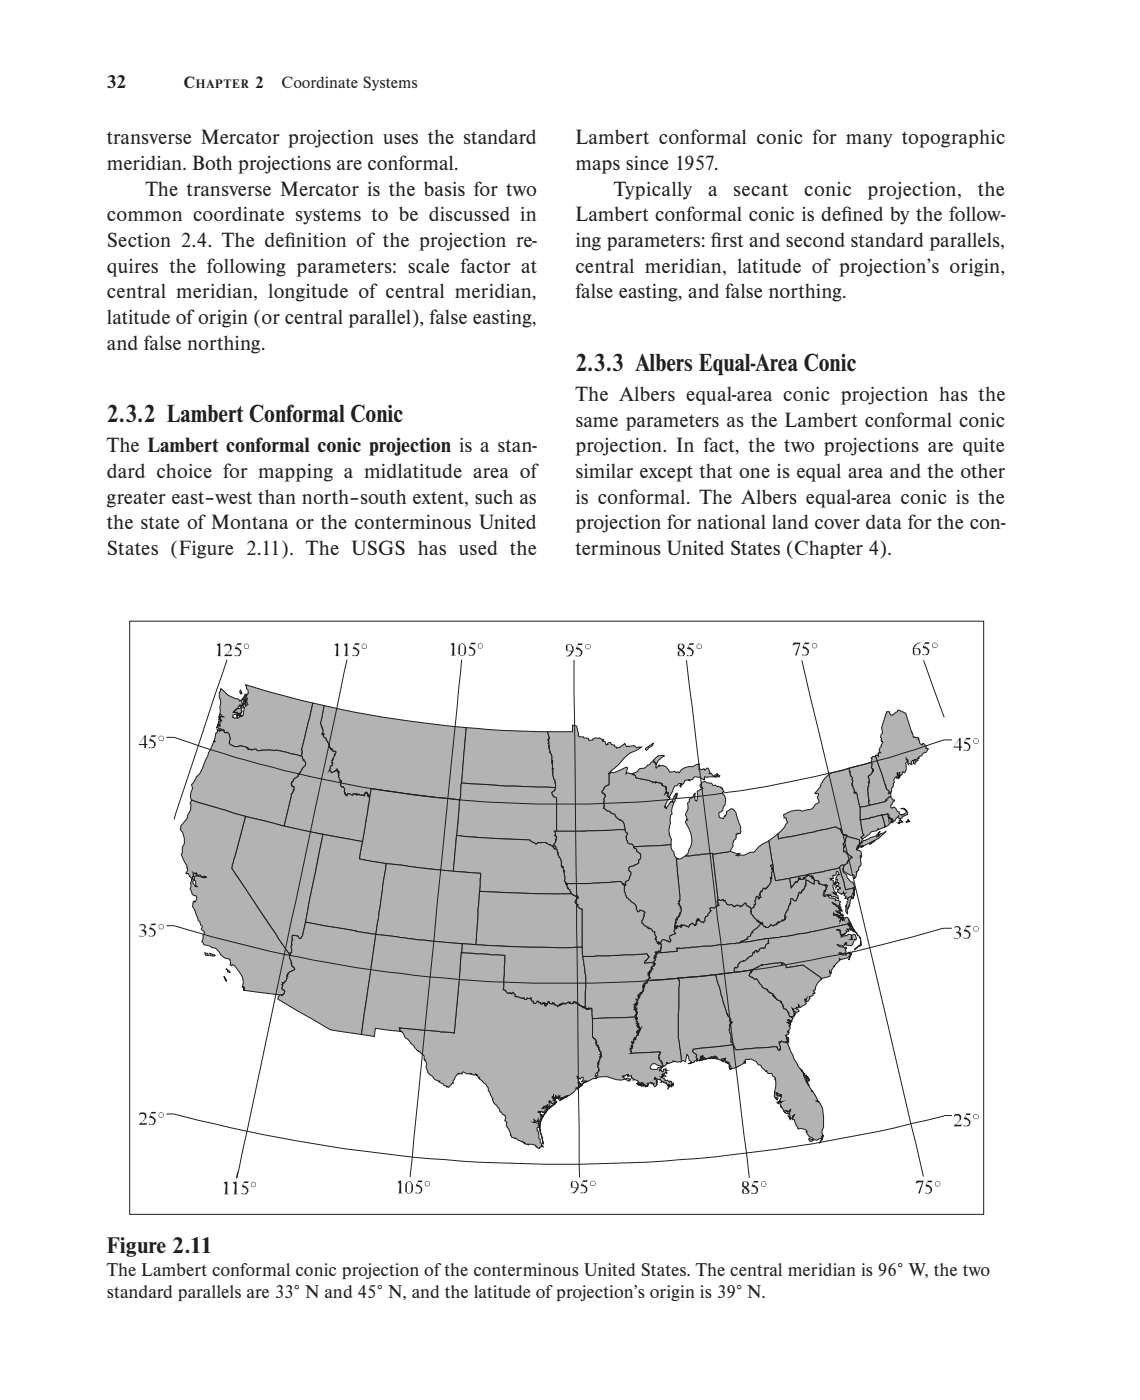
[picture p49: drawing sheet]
<svg xmlns="http://www.w3.org/2000/svg" width="188mm" height="231mm" viewBox="0 0 188 231" stroke-linecap="round" stroke-linejoin="round" font-family="sans-serif">
<defs><g id="words">
<g font-size="4.2" fill="#231f20">
<text x="94.9" y="61.2">2.3.3 Albers Equal-Area Conic</text>
<text x="17.6" y="69.7">2.3.2 Lambert Conformal Conic</text>
</g>
<text font-size="3.9" fill="#231f20" x="17.6" y="206.8">Figure 2.11</text>
<g font-size="3.5" fill="#231f20">
<text x="17.6" y="23.8">transverse Mercator projection uses the standard</text>
<text x="94.9" y="23.8">Lambert conformal conic for many topographic</text>
<text x="17.6" y="28.1">meridian. Both projections are conformal.</text>
<text x="94.9" y="28.1">maps since 1957.</text>
<text x="24" y="32.3">The transverse Mercator is the basis for two</text>
<text x="101.2" y="32.3">Typically</text>
<text x="116.8" y="32.3">a</text>
<text x="120.9" y="32.3">secant</text>
<text x="132.6" y="32.3">conic</text>
<text x="143.1" y="32.3">projection,</text>
<text x="161.3" y="32.3">the</text>
<text x="17.6" y="36.5">common coordinate systems to be discussed in</text>
<text x="17.6" y="40.8">Section 2.4. The def</text>
<text x="47" y="40.8">inition of the projection re-</text>
<text x="94.9" y="36.5">Lambert conformal conic is def</text>
<text x="94.9" y="40.8">ing parameters: f</text>
<text x="117.2" y="40.8">irst and second standard parallels,</text>
<text x="138.7" y="36.5">ined by the follow-</text>
<text x="17.6" y="45">quires the following parameters: scale factor at</text>
<text x="94.9" y="45">central meridian, latitude of projection’s origin,</text>
<text x="17.6" y="49.2">central meridian, longitude of central meridian,</text>
<text x="17.6" y="53.5">latitude of origin (or central parallel), false easting,</text>
<text x="94.9" y="49.2">false easting, and false northing.</text>
<text x="17.6" y="57.7">and false northing.</text>
<text x="94.9" y="66.2">The Albers equal-area conic projection has the</text>
<text x="94.9" y="70.4">same parameters as the Lambert conformal conic</text>
<text x="17.6" y="74.6">The Lambert conformal conic projection is a stan-</text>
<text x="94.9" y="74.6">projection. In fact, the two projections are quite</text>
<text x="17.6" y="78.9">dard choice for mapping a midlatitude area of</text>
<text x="17.6" y="83.1">greater east–west than north–south extent, such as</text>
<text x="94.9" y="78.9">similar except that one is equal area and the other</text>
<text x="94.9" y="83.1">is conformal. The Albers equal-area conic is the</text>
<text x="17.6" y="87.3">the state of Montana or the conterminous United</text>
<text x="94.9" y="87.3">projection for national land cover data for the con-</text>
<text x="17.6" y="91.6">States (Figure 2.11). The USGS has used the</text>
<text x="94.9" y="91.6">terminous United States (Chapter 4).</text>
</g>
<g font-size="3.2" fill="#231f20">
<text x="17.6" y="14.5">32</text>
<text x="17.6" y="210.5">The Lambert conformal conic projection of the conterminous United States. The central meridian is 96° W, the two</text>
<text x="17.6" y="214.2">standard parallels are 33° N and 45° N, and the latitude of projection’s origin is 39° N.</text>
</g>
<g font-size="2.8" fill="#231f20">
<text x="30.3" y="14.5">C</text>
<text x="42.1" y="14.5">2  Coordinate Systems</text>
</g>
<text font-size="2.1" fill="#231f20" x="32.3" y="14.5">HAPTER</text>
</g></defs>
<path d="M40.3 114.8h.2l.1 .3-.5 .2 .2 .1v.4l.3 .3-.1 .3-.1-.3-.2 .1-.2-.9zM39.6 113.9l.3 .4-.2 .1 .1 .2a.45 .45 0 0 1-.2-.7zM36.4 113.6l1.2 1.1 1.1 .5 .5 .1 .3 .4 .4-.2-.1 .2 .2 .5-.3 .3h-.2l.1-.2h-.1l-.2 .5-.9 .7 .4 .1 .4-.1-.5 .1-.1-.1 .6-.6h.3l.6-.7v.6h-.3v.5h.1l-.1 .1h.1l-.2 .5h-.2l.1 .2-.1 .1-.2-.3 .2-.2-.2 .1-.2 .5-.1-.3 .2-.3-.8 .2v.5l.3 .1 .3-.1 .1 .1 .4-.1 .1-.4 .3 .2-.1-.1 .3-.2 .2-1.1 .3-.5 .3-.1-.3-.5 .1-.2-.1-.1-.1 .3 .1 .3-.2-.3 .1-.4 .2 .1 .1-.1-.2-.5h-.2v-.2l.3 .1 .1-.2 .2-.1-.1-.5-.3-.3v-.5v.1v-.2l3.7 1.1 7.3 1.9-1.9 7.7 .2 .3-.2 .5 .1 .3-4.2-1-.5 .1-.8-.2-1.9 .2-.1-.3-.8 .2-.3-.2-.3 .1v-.3h-.2l-.1-.1-.9-.3-.4 .2-.8-.1a.69 .69 0 0 1-.6-.4 .69 .69 0 0 1 0-.7v-.5a.65 .65 0 0 0-.5-.7l-.3 .1-.2-.5-.8-.2-.2-.2-.2 .1 .4-1.1-.1 .8h.3l-.1-.3h.1l-.1-.4 .4-.1-.1-.2-.4-.1 .1-.5 .1 .3v-.2h.5l-.3-.2v-.2h-.2l-.1 .2 .1-.7-.1-.6a1.81 1.81 0 0 0 0-1.7v-.8z" fill="#b1b3b5"/>
<path d="M36.4 113.6l1.2 1.1 1.1 .5 .5 .1 .3 .4 .4-.2-.1 .2 .2 .5-.3 .3h-.2l.1-.2h-.1l-.2 .5-.9 .7 .4 .1 .4-.1-.5 .1-.1-.1 .6-.6h.3l.6-.7v.6h-.3v.5h.1l-.1 .1h.1l-.2 .5h-.2l.1 .2-.1 .1-.2-.3 .2-.2-.2 .1-.2 .5-.1-.3 .2-.3-.8 .2v.5l.3 .1 .3-.1 .1 .1 .4-.1 .1-.4 .3 .2-.1-.1 .1-.1 .2-.1 .2-1.1 .3-.5 .3-.1-.3-.5 .1-.2-.1-.1-.1 .3 .1 .3-.2-.3 .1-.4 .2 .1 .1-.1-.2-.5h-.2v-.2l.3 .1 .1-.2 .2-.1-.1-.5-.3-.3v-.5v.1v-.2l3.7 1.1 7.3 1.9-1.9 7.7 .2 .3-.2 .5 .1 .3-4.2-1-.5 .1-.8-.2-1.9 .2-.1-.3-.8 .2-.3-.2-.3 .1v-.3h-.2l-.1-.1-.9-.3-.4 .2-.8-.1a.69 .69 0 0 1-.6-.4 .69 .69 0 0 1 0-.7v-.5a.65 .65 0 0 0-.5-.7l-.3 .1-.2-.5-.8-.2-.2-.2-.2 .1 .4-1.1-.1 .8h.3l-.1-.3h.1l-.1-.4 .4-.1-.1-.2-.4-.1 .1-.5 .1 .3v-.2h.5l-.3-.2v-.2h-.2l-.1 .2 .1-.7-.1-.6a1.81 1.81 0 0 0 0-1.7v-.8zM39.6 113.9l.3 .4-.2 .1 .1 .2a.45 .45 0 0 1-.2-.7zM40.3 114.8h.2l.1 .3-.5 .2 .2 .1v.4l.3 .3-.1 .3-.1-.3-.2 .1-.2-.9z" fill="none" stroke="#231f20" stroke-width=".17"/>
<path d="M53.4 116.4a178.7 178.7 0 0 0 23.5 3.7l-1 11.9-9.6-1.1-5.1-.8-.2 1.6-.4-.4 .1-.2h-.2a.19 .19 0 0 0 0-.3 .19 .19 0 0 0-.2 0l-.3 .3 .1 .2-.4-.2-.3 .1-.1-.1h-.5l-.2-.1h-.3l-.1 .2-.9-.2-.1 .3-.4-.3h.1l-.2-.4 .1-.5-.2-.3-.3 .1-.2-.3 .1-.7h-.1v-.3a.77 .77 0 0 1-.2-.9v-.2h-.2l.2-.2h-.3l.1-.1-.2-.3-.2 .4-.6 .2-.3-.4-.1 .1 .2-.5-.1-.2 .4-.2 .1-.3-.2-.1 .1-.2-.1-.2 .3-.3-.1-.1 .3-.5-.1-.1h.2l.1-.5h-.5l-.1-.4-.3 .1 .1-.2-.3-.3 .1-.2-.6-.9v-.3a.48 .48 0 0 1-.5-.4l-.2-.2 .2-.1-.1-.1 .1-.6-.5-1z" fill="#b1b3b5"/>
<path d="M53.4 116.4a178.6 178.6 0 0 0 23.5 3.7l-1 11.9-9.6-1.1-5.1-.8-.2 1.6-.4-.4 .1-.2h-.2l.1-.1-.1-.3-.3 .1-.2 .3 .1 .2-.4-.2-.3 .1-.1-.1h-.5l-.2-.1h-.3l-.1 .2-.9-.2-.1 .3-.4-.3h.1l-.2-.4 .1-.5-.2-.3-.3 .1-.2-.3 .1-.7h-.1v-.3a.77 .77 0 0 1-.2-.9v-.2h-.2l.2-.2h-.3l.1-.1-.2-.3-.2 .4-.6 .2-.3-.4-.1 .1 .2-.5-.1-.2 .4-.2 .1-.3-.2-.1 .1-.2-.1-.2 .3-.3-.1-.1 .3-.5-.1-.1h.2l.1-.5h-.5l-.1-.4-.3 .1 .1-.2-.3-.3 .1-.2-.6-.9v-.3a.48 .48 0 0 1-.5-.4l-.2-.2 .2-.1-.1-.1 .1-.6-.5-1z" fill="none" stroke="#231f20" stroke-width=".17"/>
<path d="M150.6 125.6l.3-.1 .2 .1-.2 .3v.2l-.3-.1zM146.2 117.4h.5l.1 .5 .4 .1 .8-.6 .1-.2 1.3 .5 1.2 4 .2-.1 .3 .1h.3l.2 .2-.2 .1 .2 .3v.3l.5 .3 .1-.2h.1l.4 .5v.2l.4 .1-.4 .6-.4 .1a.9 .9 0 0 1-.7 .7v.2h-.2h-.1l.1 .4-.3-.2h-.3l-.2 .3-.1-.1-.2 .2 .1 .5-.4-.2-.2 .2-.1-.3 .1-.3-.4-.5 .2 .5-.2 .3a1.32 1.32 0 0 1-.3 1.6l-.2-.2-.1 .5-.4 .2-.1-.4 .1-.2-.1 .4 .1 .4-.1 .1-.3-.9-.1 .3 .4 .7-.3-.4-.1 .4-.1-.2a.62 .62 0 0 0-.3 .9l-.2 .2-.1 .6-.1 .1-.1 .7h-.3l-.1-.2-.5-.4v-.6l-1.7-4.8 .2-.2 .3 .3-.1-.5 .4-.1-.2-.3 .6-1.4v-.2h-.2l-.1-.2 .1-.3-.2-.1 .1-.5 .3-.3-.2-.8z" fill="#b1b3b5"/>
<path d="M146.2 117.4h.5l.1 .5 .4 .1 .8-.6 .1-.2 1.3 .5 1.2 4 .2-.1 .3 .1h.3l.2 .2-.2 .1 .2 .3v.3l.5 .3 .1-.2h.1l.4 .5v.2l.4 .1-.4 .6-.4 .1a.9 .9 0 0 1-.7 .7v.2h-.2h-.1l.1 .4-.3-.2h-.3l-.2 .3-.1-.1-.2 .2 .1 .5-.4-.2-.2 .2-.1-.3 .1-.3-.4-.5 .2 .5-.2 .3a1.32 1.32 0 0 1-.3 1.6l-.2-.2-.1 .5-.4 .2-.1-.4 .1-.2-.1 .4 .1 .4-.1 .1-.3-.9-.1 .3 .4 .7-.3-.4-.1 .4-.1-.2a.62 .62 0 0 0-.3 .9l-.2 .2-.1 .6-.1 .1-.1 .7h-.3l-.1-.2-.5-.4v-.6l-1.7-4.8 .2-.2 .3 .3-.1-.5 .4-.1-.2-.3 .6-1.4v-.2h-.2l-.1-.2 .1-.3-.2-.1 .1-.5 .3-.3-.2-.8zM150.6 125.6l.3-.1 .2 .1-.2 .3v.2l-.3-.1z" fill="none" stroke="#231f20" stroke-width=".17"/>
<path d="M76.9 120.1l6.1 .4 7.3 .2 .3 1-.2 .4h.1h-.1l.1 .1-.1 .4 .2 .5-.1 .3 .3 .6-.1 .1 .3 .6v.9h.1l-.1 .4 .1 .8h.1l-.1 .9 .2 .7 .2 .3 .1 1.3-8.2-.3-7.3-.5z" fill="#b1b3b5"/>
<path d="M76.9 120.1l6.1 .4 7.3 .2 .3 1-.2 .4h.1h-.1l.1 .1-.1 .4 .2 .5-.1 .3 .3 .6-.1 .1 .3 .6v.9h.1l-.1 .4 .1 .8h.1l-.1 .9 .2 .7 .2 .3 .1 1.3-8.2-.3-7.3-.5z" fill="none" stroke="#231f20" stroke-width=".17"/>
<path d="M76.1 129.2l7.3 .5 8.2 .3-.2 .5-.4 .2v.3l.2 .1a.44 .44 0 0 0 .5 .5l.1 5.6h-.4l.2 .2-.1 .5 .3 .1v.4l-.2 .1 .1 .3-.3 .6 .3 .3 .1 .4-.2-.1-.2 .1-.2-.3 .1-.2h-.3l-.7-.4a.95 .95 0 0 0-1.2-.1l-.4-.1-.2 .3h-.2l-.2-.3-.6-.2-.1-.2-1.7-.1a93.1 93.1 0 0 1-10.4-.7z" fill="#b1b3b5"/>
<path d="M76.1 129.2l7.3 .5 8.2 .3-.2 .5-.4 .2v.3l.2 .1a.44 .44 0 0 0 .5 .5l.1 5.6h-.4l.2 .2-.1 .5 .3 .1v.4l-.2 .1 .1 .3-.3 .6 .3 .3 .1 .4-.2-.1-.2 .1-.2-.3 .1-.2h-.3l-.7-.4a.95 .95 0 0 0-1.2-.1l-.4-.1-.2 .3h-.2l-.2-.3-.6-.2-.1-.2-1.7-.1a93.1 93.1 0 0 1-10.4-.7z" fill="none" stroke="#231f20" stroke-width=".17"/>
<path d="M61.2 130.1l7.4 1.1 7.2 .8-1 11.8-11.1-1.3-4.4-.8z" fill="#b1b3b5"/>
<path d="M61.2 130.1l7.4 1.1 7.2 .8-1 11.8-11.1-1.3-4.4-.8z" fill="none" stroke="#231f20" stroke-width=".17"/>
<path d="M111.5 130.9h.2v.2h-.2l.1 .4-.1 .2-.1-.1-.1 .6-.2 .2a.51 .51 0 0 1 0-.7l.1-.4zM100.4 127.6l.2 .1 .2-.4 .4 .2 2.1-.9 .2 .1v.1l-.3 .9 .4-.2 .9 .3a.44 .44 0 0 1 .4 .6l2.1 .4 .7 .3 .6-.1 .8 .2 .1 .2-.1 .1 .1 .1 .7 .3-.1 .1 .1 .6-.2 .3 .1-.1 .2 .1 .2-.2v.2l-.1 .4 .1 .3h.3l-.1 .3-.4 .3-.3 1.1h.2l.6-.9 .3-.2 .3 .2a3.3 3.3 0 0 0-.3 1.9l-.2 .2-.1 .7 .1 .6a3 3 0 0 0 0 2.5l.2 .2-.1 .9-6.2 .3-.3-.4a.67 .67 0 0 1-.7-.3l-.3-.9 .3-.6-.4-.3-.1-.8a1.21 1.21 0 0 0-.6-1.1l-.1 .1a1.54 1.54 0 0 1-.9-1l-.6-.2-.3-.3h-.3l-.7-.6 .2-.2-.2-.7 .2-.2-.1-.1 .1-.4a.47 .47 0 0 0-.4-.8 .67 .67 0 0 1 .3-.8 .98 .98 0 0 1 .7-.6z" fill="#b1b3b5"/>
<path d="M100.4 127.6l.2 .1 .2-.4 .4 .2 2.1-.9 .2 .1v.1l-.3 .9 .4-.2 .9 .3a.44 .44 0 0 1 .4 .6l2.1 .4 .7 .3 .6-.1 .8 .2 .1 .2-.1 .1 .1 .1 .7 .3-.1 .1 .1 .6-.2 .3 .1-.1 .2 .1 .2-.2v.2l-.1 .4 .1 .3h.3l-.1 .3-.4 .3-.3 1.1h.2l.6-.9 .3-.2 .3 .2a3.3 3.3 0 0 0-.3 1.9l-.2 .2-.1 .7 .1 .6a3 3 0 0 0 0 2.5l.2 .2-.1 .9-6.2 .3-.3-.4a.67 .67 0 0 1-.7-.3l-.3-.9 .3-.6-.4-.3-.1-.8a1.21 1.21 0 0 0-.6-1.1l-.1 .1a1.54 1.54 0 0 1-.9-1l-.6-.2-.3-.3h-.3l-.7-.6 .2-.2-.2-.7 .2-.2-.1-.5a.47 .47 0 0 0 .2-.4 .47 .47 0 0 0-.2-.4h-.3a.67 .67 0 0 1 .3-.8 .98 .98 0 0 1 .7-.6zM111.5 130.9h.2v.2h-.2l.1 .4-.1 .2-.1-.1-.1 .6-.2 .2a.51 .51 0 0 1 0-.7l.1-.4z" fill="none" stroke="#231f20" stroke-width=".17"/>
<path d="M51.6 116l1.8 .4-.6 3 .5 1-.1 .6 .1 .1-.2 .1 .2 .2a.48 .48 0 0 0 .5 .4v.3l.6 .9-.1 .2 .1 .2 .2 .1-.1 .2 .3-.1 .1 .4h.5l-.1 .5h-.2l.1 .1-.3 .5 .1 .1-.3 .3 .1 .1-.1 .3 .2 .1-.1 .3-.4 .2 .1 .2-.2 .5 .1-.1 .3 .4 .6-.2 .3-.4 .1 .3-.1 .1h.3l-.2 .2h.2v.2a.77 .77 0 0 0 .2 .9v.3h.1l-.1 .7 .2 .3 .3-.1 .2 .3-.1 .5 .2 .2-.1 .2 .4 .3 .1-.3 .8 .2 .2-.2h.3l.2 .1h.5l.1 .1 .3-.1 .4 .2-.1-.2 .2-.3 .3-.1 .1 .3-.1 .1h.2l-.1 .2 .4 .4-1.2 7.2-7.5-1.4-5.5-1.2 1.2-5.2 .4-.6v-.2a.35 .35 0 0 0 0-.4 .35 .35 0 0 0-.3-.2 .94 .94 0 0 1 .3-.9l.1-.4a.95 .95 0 0 0 .8-.6h-.1l.3-.4 .3-.6 .6-.6v-.4l-.3-.2v-.2h-.1l-.3-.9 .2-.2-.2-.6z" fill="#b1b3b5"/>
<path d="M51.6 116l1.8 .4-.6 3 .5 1-.1 .6 .1 .1-.2 .1 .2 .2a.48 .48 0 0 0 .5 .4v.3l.6 .9-.1 .2 .3 .3-.1 .2 .3-.1 .1 .4h.5l-.1 .5h-.2l.1 .1-.3 .5 .1 .1-.3 .3 .1 .1-.1 .3 .2 .1-.1 .3-.4 .2 .1 .2-.2 .5 .1-.1 .3 .4 .6-.2 .3-.4 .1 .3-.1 .1h.3l-.2 .2h.2v.2a.77 .77 0 0 0 .2 .9v.3h.1l-.1 .7 .2 .3 .3-.1 .2 .3-.1 .5 .2 .2-.1 .2 .4 .3 .1-.3 .8 .2 .2-.2h.3l.2 .1h.5l.1 .1 .3-.1 .4 .2-.1-.2 .2-.3 .3-.1 .1 .3-.1 .1h.2l-.1 .2 .4 .4-1.2 7.2-7.5-1.4-5.5-1.2 1.2-5.2 .4-.6v-.2a.35 .35 0 0 0 0-.4 .35 .35 0 0 0-.3-.2 .94 .94 0 0 1 .3-.9l.1-.4 .6-.3 .2-.3h-.1l.3-.4 .3-.6 .6-.6v-.4l-.3-.2v-.2h-.1l-.3-.9 .2-.2-.2-.6z" fill="none" stroke="#231f20" stroke-width=".17"/>
<path d="M140 126.7l3.8-1-.1 .2 .2 .2-.1 .2a.33 .33 0 0 0 .1 .5l.1 .2-.1 .2 .1 .1h-.1l-.3 .5-.4 .3 .1 .4v.5v.3v.5l-.2 .2 .1 .3-.1 .3 .2 1.5v.4l.2 .3-1.7 .4-.5-2.2-.2-.1v-.2l-.1 .2-.2-.2a.52 .52 0 0 0-.2-.7v-.3l-.1-.2 .1-.6-.1-.3 .1-.2-.4-.5-.1-.3 .1-.3h-.2z" fill="#b1b3b5"/>
<path d="M140 126.7l3.8-1-.1 .2 .2 .2-.1 .2a.33 .33 0 0 0 .1 .5l.1 .2-.1 .2 .1 .1h-.1l-.3 .5-.4 .3 .1 .4v.5v.3v.5l-.2 .2 .1 .3-.1 .3 .2 1.5v.4l.2 .3-1.7 .4-.5-2.2-.2-.1v-.2l-.1 .2-.2-.2a.52 .52 0 0 0-.2-.7v-.3l-.1-.2 .1-.6-.1-.3 .1-.2-.4-.5-.1-.3 .1-.3h-.2z" fill="none" stroke="#231f20" stroke-width=".17"/>
<path d="M90.3 120.7h4.1v-1.1l.7 .2 .3 1.4-.1 .2 .3 .2h.6l.1 .1 .7 .1 .1 .4 .7-.1v-.2l.3-.2 .5 .1 .2-.1 .7 .3v.2l-.2 .1h.4l.3 .6 .3-.1h-.1l.1-.2 .4-.1 .1 .3 .6 .1v.3l.3 .1v.1l.6-.1 .7-.6 .3 .5 1.2-.2 .5 .4 .8-.1-1 .6-1 .4-.9 .8-.9 1.1-1.2 1-.3 .4h-.2h.1l-.1 1.9a1.78 1.78 0 0 0-1.1 1.1l.1 .3a.47 .47 0 0 1 .4 .3 .47 .47 0 0 1-.1 .5l.1 .5-.2 .2 .2 .7-.2 .2 .7 .6h.3l.3 .3 .6 .2a1.54 1.54 0 0 0 .9 1l.1-.1 .1 .2a1.45 1.45 0 0 1 .5 1.1v.3l-11.2 .3v-5.3a.34 .34 0 0 0-.4-.4l-.4-.5v-.3a1.02 1.02 0 0 0 .6-1.2l-.1-.8-.2-.3-.2-.7 .1-.9h-.1l-.1-.8 .1-.1-.1-1.2-.3-.6 .1-.1-.3-.6 .1-.3-.2-.5 .1-.1-.1-.4 .2-.4z" fill="#b1b3b5"/>
<path d="M90.3 120.7h4.1v-1.1l.7 .2 .3 1.4-.1 .2 .3 .2h.6l.1 .1 .7 .1 .1 .4 .7-.1v-.2l.3-.2 .5 .1 .2-.1 .7 .3v.2l-.2 .1h.4l.3 .6 .3-.1h-.1l.1-.2 .4-.1 .1 .3 .6 .1v.3l.3 .1v.1l.6-.1 .7-.6 .3 .5 1.2-.2 .5 .4 .8-.1-1 .6-1 .4-.9 .8-.9 1.1-1.2 1-.3 .4h-.2h.1l-.1 1.9a1.78 1.78 0 0 0-1.1 1.1l.1 .3a.47 .47 0 0 1 .4 .3 .47 .47 0 0 1-.1 .5l.1 .5-.2 .2 .2 .7-.2 .2 .7 .6h.3a.82 .82 0 0 0 .9 .5 1.54 1.54 0 0 0 .9 1l.1-.1 .1 .2a1.45 1.45 0 0 1 .5 1.1v.3l-11.2 .3v-5.3a.34 .34 0 0 0-.4-.4l-.4-.5v-.3a1.02 1.02 0 0 0 .6-1.2l-.1-.8-.2-.3-.2-.7 .1-.9h-.1l-.1-.8 .1-.1-.1-1.2-.3-.6 .1-.1-.3-.6 .1-.3-.2-.5 .1-.1-.1-.4 .2-.4z" fill="none" stroke="#231f20" stroke-width=".17"/>
<path d="M35.8 120.3l.4 .3v-.2h.1v.2l.5-.1 .3 .4 .3-.1a1.52 1.52 0 0 1 .4 1.8l.1 .2 .7 .4h.7l.4-.2 .9 .3 .1 .1h.2v.3l.3-.1 .3 .2 .8-.2 .1 .3 1.9-.2 .8 .2 .5-.1 4.2 1 .2 .6h.1v.2l.3 .2v.4l-.6 .6-.3 .6-.3 .4h.1l-.2 .3-.6 .3-.1 .5a.48 .48 0 0 0-.4 .5 .48 .48 0 0 0 .4 .4l.1 .3-.1 .2v.2l-.1 .3-.3 .3-1.2 5.2-8.2-2.1-7-2.2a1.88 1.88 0 0 1 .2-1.9l-.2-.6 .3-.4 .5-.9a3.8 3.8 0 0 0 1.4-2.6l1.4-3.3h.1l.1 .1 .1-.1-.2-.2 .2-.4 .1-.7 .2-.1z" fill="#b1b3b5"/>
<path d="M35.8 120.3l.4 .3v-.2h.1v.2l.5-.1 .3 .4 .3-.1a1.52 1.52 0 0 1 .4 1.8l.1 .2 .7 .4h.7l.4-.2 .9 .3 .1 .1h.2v.3l.3-.1 .3 .2 .8-.2 .1 .3 1.9-.2 .8 .2 .5-.1 4.2 1 .2 .6h.1v.2l.3 .2v.4l-.6 .6-.3 .6-.3 .4h.1l-.2 .3-.6 .3-.1 .5a.48 .48 0 0 0-.4 .5 .48 .48 0 0 0 .4 .4l.1 .3-.1 .2v.2l-.1 .3-.3 .3-1.2 5.2-8.2-2.1-7-2.2a1.88 1.88 0 0 1 .2-1.9l-.2-.6 .3-.4 .5-.9a3.8 3.8 0 0 0 1.4-2.6l1.4-3.3h.1l.1 .1 .1-.1-.2-.2 .2-.4 .1-.7 .2-.1z" fill="none" stroke="#231f20" stroke-width=".17"/>
<path d="M143.7 125.1l.2-.3 .4 .1 .1-.2 1.7 4.8v.6l.6 .5-.2 .3 .1 .1 .1-.2 .2 .1v.6h-.2l-.3 .3-.3 .1 .1 .2h-.1v.1l-2.6 .6-.2-.3v-.4l-.2-1.5 .1-.3-.1-.3 .2-.2v-.5v-.3v-.5l-.1-.4 .4-.3 .3-.5h.1l-.1-.1 .1-.2-.1-.2a.33 .33 0 0 1-.1-.5l.1-.2-.2-.2 .1-.2z" fill="#b1b3b5"/>
<path d="M143.7 125.1l.2-.3 .4 .1 .1-.2 1.7 4.8v.6l.6 .5-.2 .3 .1 .1 .1-.2 .2 .1v.6h-.2l-.3 .3-.3 .1 .1 .2h-.1v.1l-2.6 .6-.2-.3v-.4l-.2-1.5 .1-.3-.1-.3 .2-.2v-.5v-.3v-.5l-.1-.4 .4-.3 .3-.5h.1l-.1-.1 .1-.2-.1-.2a.33 .33 0 0 1-.1-.5l.1-.2-.2-.2 .1-.2z" fill="none" stroke="#231f20" stroke-width=".17"/>
<path d="M91.4 137.2h5.1l6.5-.3 .1 .3 .4 .3-.3 .6 .3 .9a.67 .67 0 0 0 .7 .3l.3 .3v.3l.5 .2v.4a.92 .92 0 0 1 .6 1.2l-.3 .2v.5l-.6 .3v.1l-.9 .2-.1 .6 .3 .2a.73 .73 0 0 1-.2 1l-.1 .4-.6 .3 .1 .2-.1 .4-.2-.1h-.1l.1-.1h-.2l-.3-.4-5.4 .3h-3.7v-.2l-.2-.2v-.8l-.1-1 .1 .1-.2-.2v-.3l-.2-.1 .1-.1-.3-.1 .1-.7-.2-.5-.4-.7v-.3l-.1-.2-.2-.8-.2-.1a.64 .64 0 0 1 .2-.8l-.1-.3 .2-.1v-.4l-.3-.1 .1-.5z" fill="#b1b3b5"/>
<path d="M91.4 137.2h5.1l6.5-.3 .1 .3 .4 .3-.3 .6 .3 .9a.67 .67 0 0 0 .7 .3l.3 .3v.3l.5 .2v.4a.92 .92 0 0 1 .6 1.2l-.3 .2v.5l-.6 .3v.1l-.9 .2-.1 .6 .4 .3v.5l-.4 .8-.6 .3 .1 .2-.1 .4-.2-.1h-.1l.1-.1h-.2l-.3-.4-5.4 .3h-3.7v-.2l-.2-.2v-.8l-.1-1 .1 .1-.2-.2v-.3l-.2-.1 .1-.1-.3-.1 .1-.7-.2-.5-.4-.7v-.3l-.3-.7v-.3l-.3-.3 .3-.6-.1-.3 .2-.1v-.4l-.3-.1 .1-.5z" fill="none" stroke="#231f20" stroke-width=".17"/>
<path d="M149.7 135.2l.3 .3-.6 .1 .5-.2-.2 .1 .1-.2zM148.3 135.4l.1-.1 .1 .2v-.2l.4 .3-.6 .3-.2-.1h.2zM141.8 133.2l4.3-1v-.1h.1l-.1-.2 .3-.1 .3-.3h.2l.3 .5h.3v.2l-.3 .2-.1 .4h-.2v.5h.3l.3-.1 .5 .7h.3v.5h.3h.3l.5-.3v-.2l-.3-.4-.4-.1a.78 .78 0 0 1 1 1l-.9 .4v.2l-.5 .1-.1-.5-.4 .4-.2 .5h-.3l-.1-.4h-.2l-.4-.3-.2-.5-3 .7-.1 .1v-.1l-1.5 .3z" fill="#b1b3b5"/>
<path d="M141.8 133.2l4.3-1v-.1h.1l-.1-.2 .3-.1 .3-.3h.2l.3 .5h.3v.2l-.3 .2-.1 .4h-.2v.5h.3l.3-.1 .5 .7h.3v.5h.3h.3l.5-.3v-.2l-.3-.4-.4-.1a.78 .78 0 0 1 1 1l-.9 .4v.2l-.5 .1-.1-.5-.4 .4-.2 .5h-.3l-.1-.4h-.2l-.4-.3-.2-.5-3 .7-.1 .1v-.1l-1.5 .3zM148.3 135.4l.1-.1 .1 .2v-.2l.4 .3-.6 .3-.2-.1h.2zM149.7 135.2l.3 .3-.6 .1 .5-.2-.2 .1 .1-.2z" fill="none" stroke="#231f20" stroke-width=".17"/>
<path d="M75.3 137.8l4.9 .5 7.2 .3 .1 .2 .6 .2 .2 .3h.2l.2-.3 .4 .1a.96 .96 0 0 1 1.2 .2l.7 .3h.3l-.1 .2 .2 .3 .2-.1 .3 .2v.3l.1 .2v.3l.4 .7 .2 .5-.1 .7 .3 .1-.1 .1 .2 .1v.3l.2 .2-.1-.1 .1 1v.8l.2 .2v.3l.1 .1 .1-.2 .1 .1-.1 .1 .1 .5v.1h.1l.3 .2 .2 .3-.1 .2 .2 .2a121.5 121.5 0 0 1-11.5-.3l-3.7-.1 .2-3-4.5-.3z" fill="#b1b3b5"/>
<path d="M75.3 137.8l4.9 .5 7.2 .3 .1 .2 .6 .2 .2 .3h.2l.2-.3 .4 .1a.96 .96 0 0 1 1.2 .2l.7 .3h.3l-.1 .2 .2 .3 .2-.1 .3 .2v.3l.1 .2v.3l.4 .7 .2 .5-.1 .7 .3 .1-.1 .1 .2 .1v.3l.2 .2-.1-.1 .1 1v.8l.2 .2v.3l.1 .1 .1-.2 .1 .1-.1 .1 .1 .5v.1h.1l.3 .2 .2 .3-.1 .2 .2 .2-6.7-.1-8.5-.3 .2-3-4.5-.3z" fill="none" stroke="#231f20" stroke-width=".17"/>
<path d="M141.4 139.8l.2-.1 .1 .1-.4 .3zM143.3 139.3l1.1-.7-.4 .3zM141.9 139.1h.3v-.2l.2-.2h.4v-.2l1.7-.6 .5-.7h.1l-.1 .2v.3l-.4 .4 .3-.1 .3-.4 .9-.4-1.2 1.1-2.9 1.6 .3-.3-.2-.1-.1 .1 .1 .1-.3 .1-.1-.1zM129.2 134.4a3.2 3.2 0 0 1 3.1-.5l1.5-.4 .7-.8 .6-.3-.3-.8 .2-.6-.6-.1 .9-1.1a3.5 3.5 0 0 1 3.3-2.6l1.4-.5v.6h.2l-.1 .3 .1 .3 .4 .5-.1 .2 .1 .3-.1 .6 .2 .5a.48 .48 0 0 1 .1 .7l.1 .2 .2-.2v.2l.2 .1 .5 2.2v2.1h.1l.3 2.2 .3 .3-.5 .4 .2 .2-.1 .6-.3 .1-.1 .3v-.8l-2-.6-.2-.2h-.2a1.08 1.08 0 0 1-.7-1l-.4-.1-.3-.2h-.3l-3.1 .7-6.1 1.2-.1-.8 .6-.5 1-1.4-.3-.5 .1-.2h-.4z" fill="#b1b3b5"/>
<path d="M129.2 134.4a3.2 3.2 0 0 1 3.1-.5l1.5-.4 .7-.8 .6-.3-.3-.8 .2-.6-.6-.1 .9-1.1a3.5 3.5 0 0 1 3.3-2.6l1.4-.5v.6h.2l-.1 .3 .1 .3 .4 .5-.1 .2 .1 .3-.1 .6 .2 .5a.48 .48 0 0 1 .1 .7l.1 .2 .2-.2v.2l.2 .1 .5 2.2v2.1h.1l.3 2.2 .3 .3-.5 .4 .2 .2-.1 .6-.3 .1-.1 .3v-.8l-2-.6-.2-.2h-.2a1.08 1.08 0 0 1-.7-1l-.4-.1-.3-.2h-.3l-3.1 .7-6.1 1.2-.1-.8 .6-.5 1-1.4-.3-.5 .1-.2h-.4zM141.4 139.8l.2-.1 .1 .1-.4 .3zM141.9 139.1h.3v-.2l.2-.2h.4v-.2l1.7-.6 .5-.7h.1l-.1 .2v.3l-.4 .4 .3-.1 .3-.4 .9-.4-1.2 1.1-2.9 1.6 .3-.3-.2-.1-.1 .1 .1 .1-.3 .1-.1-.1zM143.3 139.3l1.1-.7-.4 .3z" fill="none" stroke="#231f20" stroke-width=".17"/>
<path d="M126.8 138.8l1.5-1.2 .1 .8 6.1-1.2 3.1-.7h.3l.3 .2h.3l.2 .3a.95 .95 0 0 0 .6 .8h.2l.2 .2-.2 .2-.2 .7h.1l-.4 .4 .3 .2-.1 .1 .1 .2-.2 .1v.5l.1 .1h.3l.2 .4 .1-.1 .8 .7-.6 .3-.3 .4 .1 .2-.6 .4-.3-.1-.5 .5-.7 .2-9.6 1.9h-.2z" fill="#b1b3b5"/>
<path d="M126.8 138.8l1.5-1.2 .1 .8 9.5-1.9 .3 .2 .4 .1 .2 .6 .2 .4h.3h.2l.2 .1-.2 .8-.5 .6 .3 .2-.1 .1 .1 .2-.2 .1v.5l.1 .1h.3l.2 .4 .1-.1 .8 .7-.3 .1-.4 .4-.2 .5-.5 .3-.3-.1-.5 .5-.7 .2-7.5 1.5-2.3 .4z" fill="none" stroke="#231f20" stroke-width=".17"/>
<path d="M141.9 135.3l1.4-.3v.1l.1-.1 2.1-.6 .5 1.8-.1 .3-.9 .3-.2-.1v.2l-.3 .2-.8 .1-.4 .5-1.1 .7-.2-.2 .5-.4-.3-.3z" fill="#b1b3b5"/>
<path d="M141.9 135.3l1.4-.3v.1l.1-.1 2.1-.6 .5 1.8-.1 .3-.9 .3-.2-.1v.2l-.3 .2-.8 .1-.4 .5-1.1 .7-.2-.2 .5-.4-.3-.3z" fill="none" stroke="#231f20" stroke-width=".17"/>
<path d="M146.9 135.3l.1-.1 .1 .5-.2 .1zM147 135.1h.2l.1 .4-.1 .2zM145.5 134.5l.9-.2 .2 .5 .3 .2-.1 .1-.2-.1 .1 1.1-.8 .4 .1-.3z" fill="#b1b3b5"/>
<path d="M145.5 134.5l.9-.2 .2 .5 .3 .2-.1 .1-.2-.1 .1 1.1-.8 .4 .1-.3zM146.9 135.3l.1-.1 .1 .5-.2 .1zM147 135.1h.2l.1 .4-.1 .2z" fill="none" stroke="#231f20" stroke-width=".17"/>
<path d="M139.7 138l2 .6v.8l-.2 .3v-.2l-.1 .1-.2 .5 .1 .2h.4l.3 .2 .1 .7h-.2l.2 .1-.2 .1h.1l-.1 .5a.94 .94 0 0 1-.2 1.2l-.1 .2 .1 .2-.5 .3 .1 .1-.2 .8-.1 .2h-.2l.1-.4-.2-.1h-.4l-1.2-.6v-.3a.88 .88 0 0 1 .7-1.1l-.1-.2h.2v-.2l.4-.4 .3-.1-.8-.7-.1 .1-.2-.4h-.3l-.1-.1v-.5l.2-.1-.1-.2 .1-.1-.3-.2 .4-.4h-.1l.2-.7z" fill="#b1b3b5"/>
<path d="M139.5 138.2l.2-.2 2 .6v.8l-.2 .3v-.2l-.1 .1-.2 .5 .1 .2h.4l.3 .2 .1 .7h-.2l.2 .1-.2 .1h.1l-.1 .5a.94 .94 0 0 1-.2 1.2l-.1 .2 .1 .2-.5 .3 .1 .1-.2 .8-.1 .2h-.2l.1-.4-.2-.1h-.4l-1.2-.6-.1-.4a1.02 1.02 0 0 1 .8-1l-.1-.2h.2v-.2l.4-.4 .3-.1-.8-.7-.1 .1-.2-.4h-.3l-.1-.1v-.5l.2-.1-.1-.2 .1-.1-.3-.2 .5-.6z" fill="none" stroke="#231f20" stroke-width=".17"/>
<path d="M111.5 141.6h.3l-.1 .1h.5l.8-.5 4.5-.4 1 7.8-.2 .2 .2 .1-.1 .3h.1v.2l-.5 .2-.2 .3-.3-.1-.4 .1 .2 .4-.5 .4v.3l-.5 .3v.7l-.2 .1a.64 .64 0 0 1-.9-.5h-.1l.1 .1v.2l-.2-.1-.1 .1 .1 .2h-.2l.1 .4h-.2l-.1 .2-.5-.4-.4 .3-.2 .4-.4-.2a.33 .33 0 0 0-.5-.1l-.2-.1-.1 .1 .1 .2v.1h-.2v-.2l-.3 .1-.2-.2-.1 .5h-.3l.1-.1-.1-.1 .1-.2-.1-.1v.1v-.4l.2-.1h-.2l.2-.2-.1-.1 .1-.4 .2 .1v-.2l.2-.2v-.2l.2-.1-.1-.1 .2-.2-.1-.1a.39 .39 0 0 0 .1-.7l.1-.3h-.2v-.2l-.2-.3 .1-.1-.1-.2 .1-.2a6 6 0 0 0-.1-2.5z" fill="#b1b3b5"/>
<path d="M111.5 141.6h.3l-.1 .1h.5l.8-.5 4.5-.4 1 7.8-.2 .2 .2 .1-.1 .3h.1v.2l-.5 .2-.2 .3-.3-.1-.4 .1 .2 .4-.5 .4v.3l-.5 .3v.7l-.2 .1a.64 .64 0 0 1-.9-.5h-.1l.1 .1v.2l-.2-.1-.1 .1 .1 .2h-.2l.1 .4h-.2l-.1 .2-.5-.4-.4 .3-.2 .4-.4-.2a.33 .33 0 0 0-.5-.1l-.2-.1-.1 .1 .1 .2v.1h-.2v-.2l-.3 .1-.2-.2-.1 .5h-.3l.1-.1-.1-.1 .1-.2-.1-.1v.1v-.4l.2-.1h-.2l.2-.2-.1-.1 .1-.4 .2 .1v-.2l.2-.2v-.2l.2-.1-.1-.1 .2-.2-.1-.1a.39 .39 0 0 0 .1-.7l.1-.3h-.2v-.2l-.2-.3 .1-.1-.1-.2 .1-.2a6 6 0 0 0-.1-2.5z" fill="none" stroke="#231f20" stroke-width=".17"/>
<path d="M40.5 134.7l6.3 1.6 6.5 1.4-3 14.9-.4 1.8-.3 .5a.43 .43 0 0 1-.5-.5l-.4-.1-.5 .1 .1 .7-.2 .3 .1 .5-.2 .2 .1 1-.3 .1 .1 .2-.1 .2-9.6-14.3z" fill="#b1b3b5"/>
<path d="M40.5 134.7l6.3 1.6 6.5 1.4-3 14.9-.4 1.8-.3 .5a.43 .43 0 0 1-.5-.5l-.4-.1-.5 .1 .1 .7-.2 .3 .1 .5-.2 .2 .1 1-.3 .1 .1 .2-.1 .2-9.6-14.3z" fill="none" stroke="#231f20" stroke-width=".17"/>
<path d="M53.3 137.7l6.5 1.2-.5 2.8 4.4 .8-1.7 11.7-11.6-2.1z" fill="#b1b3b5"/>
<path d="M53.3 137.7l6.5 1.2-.5 2.8 4.4 .8-1.7 11.7-11.6-2.1z" fill="none" stroke="#231f20" stroke-width=".17"/>
<path d="M36.9 161.1l.5 .8h-.1zM37.3 159.8l.6 .6h-.4v-.4zM33.8 157.2l.4 .1 .2 .3h-.4zM34.6 157.3l.9 .3-.1 .1-.8-.1zM31.6 132l8.9 2.7-2.3 8.6 9.6 14.3a1.27 1.27 0 0 0 .3 1.2l-.1 .1h.1v.4l.4 .4 .1 .2-.8 .5-.4 .3 .1 .1-.2 .1 .1 .1-.2 .9-.4 .3-.2-.1 .1 .3-.2 .1 .2 .1-.2 .5 .1 .2h.2l.2 .3-.1 .3-.4 .4-6.3-.9-.1-.6 .1 .4 .1-.2-.2-.2-.1 .1a2.14 2.14 0 0 0-.4-2.3l-.9-1.3-.3-.1-.2 .1-.3-.1 .1-.5-.1-.5a1.74 1.74 0 0 1-1.7-1l-.6-.7-.6-.1-.4-.3-1-.2-.3-.5 .4-1.6-.5-.6 .2-.4-.3-.1-.2-.6-.2-.2-.6-1.8-.3-.5v-.8l.2-.1 .1 .1h.2l.1-.6v-.4l-.5-.1-.2-.2-.4-.9 .2-.3-.1-.5 .2-.8h.2l.1 .3-.1 .3 .5 .7h.2l-.2-.2v-.7l-.3-.2 .1-.3-.1-.3 .3-.1 .6 .1 .7 .3 .2-.1 .2 .1v-.2h-.2v-.2l-.3 .2-.3-.1-.2-.2h-.6v-.4v.1v.3l-.2-.4-.2 .2-.2-.2 .1 .5-.1 .1v.3h-.2l-.3-.3-.2-.4-.4-.1 .2-.4-.1-.9-.9-1.8 .2-.3v-.9l.3-.6a3.3 3.3 0 0 0-.7-2.4l.1-.5 1.1-1.3v-.5l.5-.9 .1-.8-.2-.2z" fill="#b1b3b5"/>
<path d="M31.6 132l8.9 2.7-2.3 8.6 9.6 14.3a1.27 1.27 0 0 0 .3 1.2l-.1 .1h.1v.4l.4 .4 .1 .2-.8 .5-.4 .3 .1 .1-.2 .1 .1 .1-.2 .9-.4 .3-.2-.1 .1 .3-.2 .1 .2 .1-.2 .5 .1 .2h.2l.2 .3-.1 .3-.4 .4-6.3-.9-.1-.6 .1 .4 .1-.2-.2-.2-.1 .1a2.14 2.14 0 0 0-.4-2.3l-.9-1.3-.3-.1-.2 .1-.3-.1 .1-.5-.1-.5a1.74 1.74 0 0 1-1.7-1l-.6-.7-.6-.1-.4-.3-1-.2-.3-.5 .4-1.6-.5-.6 .2-.4-.3-.1-.2-.6-.2-.2-.6-1.8-.3-.5v-.8l.2-.1 .1 .1h.2l.1-.6v-.4l-.5-.1-.2-.2-.4-.9 .2-.3-.1-.5 .2-.8h.2l.1 .3-.1 .3 .5 .7h.2l-.2-.2v-.7l-.3-.2 .1-.3-.1-.3 .3-.1 .6 .1 .7 .3 .2-.1 .2 .1v-.2h-.2v-.2l-.3 .2-.3-.1-.2-.2h-.6v-.4v.1v.3l-.2-.4-.2 .2-.2-.2 .1 .5-.1 .1v.3h-.2l-.3-.3-.2-.4-.4-.1 .2-.4-.1-.9-.9-1.8 .2-.3v-.9l.3-.6a3.3 3.3 0 0 0-.7-2.4l.1-.5 1.1-1.3v-.5l.5-.9 .1-.8-.2-.2zM33.8 157.2l.4 .1 .2 .3h-.4zM34.6 157.3l.9 .3-.1 .1-.8-.1zM37.3 159.8l.6 .6h-.4v-.4zM36.9 161.1l.5 .8h-.1z" fill="none" stroke="#231f20" stroke-width=".17"/>
<path d="M117.5 141l2.9-.5 1.1 .4 .5-.1-.6 .3 .4 .1 .4-.1h.4l1.1-.5h.6a5.3 5.3 0 0 1 2.5-1.8l.6 3.9-.3 .1 .2 .4v.2l.1 .3-.1 .3-.1 .8 .1 .1h-.2h.1a1.99 1.99 0 0 1-.8 1.7l-.2 .1-.3-.1-.2 .5h-.2l-.2 .3 .1 .2-.2 .1 .3 .4h-.3l-.1 .2v-.3l-.2-.1-.2 .1-.1 .5-.1 .2 .1 .5-.2 .1v.4l-.6 .2-.1-.2-.6-.3-.2-.4-.8 .6-.5-.2h-.3v.2h-.3l-.2-.2a.4 .4 0 0 0-.6 0l-.3-.1-.3-.7-.2 .1-.1-.3-.3 .2-.5-.2v.2z" fill="#b1b3b5"/>
<path d="M117.5 141l2.9-.5 1.1 .4 .5-.1-.6 .3 .4 .1 .4-.1h.4l1.1-.5h.6a5.3 5.3 0 0 1 2.5-1.8l.6 3.9-.3 .1 .2 .4v.2l.1 .3-.1 .3-.1 .8 .1 .1h-.2h.1a1.99 1.99 0 0 1-.8 1.7l-.2 .1-.3-.1-.2 .5h-.2l-.2 .3 .1 .2-.2 .1 .3 .4h-.3l-.1 .2v-.3l-.2-.1-.2 .1-.1 .5-.1 .2 .1 .5-.2 .1v.4l-.6 .2-.1-.2-.6-.3-.2-.4-.8 .6-.5-.2h-.3v.2h-.3l-.2-.2a.4 .4 0 0 0-.6 0l-.3-.1-.3-.7-.2 .1-.1-.3-.3 .2-.5-.2v.2z" fill="none" stroke="#231f20" stroke-width=".17"/>
<path d="M104.5 139.7l6.2-.3v.5l.8 1.7 .4 4.5a6 6 0 0 1 .1 2.5l-.1 .1 .1 .3-.1 .1 .2 .3v.2h.2l-.1 .3h.1a.58 .58 0 0 1-.2 .8h.1l-.2 .2 .1 .1-.2 .1v.2l-.2 .2v.2l-.2-.1-.1 .3 .1 .2-.2 .2h.2l-.2 .1v.4v-.1l.1 .1-.1 .1 .1 .2-.1 .1h.1l-.2 .3 .2 .5-.9 .4-.1 .5 .3 .2-.2 .3-.6-.2a.63 .63 0 0 0-.7-.1 .63 .63 0 0 0-.3 .6l.2 .1h-.2l-.3-.4v.2l.1 .1-.1 .1-.2-.2-.2-.6h-.2l.2-.4-.2-.3v-.5a.43 .43 0 0 1-.5-.5l-.4-.1h-.2v-.2l-.6-.3-.5-.4v-.4l.5-.8-.1-.3 .1-.2-.3-.3a.45 .45 0 0 0-.7 .2h-.1l-.3-.6 .1-.1a1.37 1.37 0 0 0-.9-1l-.8-.7-.3-1v-.8l.2-.3-.1-.5 .5-.2a1.59 1.59 0 0 0 .4-1.5l-.3-.2 .1-.6 .9-.2v-.1l.6-.3v-.5a.74 .74 0 0 0 .4-.7 .74 .74 0 0 0-.5-.7h-.2v-.4l-.5-.2z" fill="#b1b3b5"/>
<path d="M104.5 139.7l6.2-.3v.5l.8 1.7 .4 4.5a6 6 0 0 1 .1 2.5l-.1 .1 .1 .3-.1 .1 .2 .3v.2h.2l-.1 .3h.1a.58 .58 0 0 1-.2 .8h.1l-.2 .2 .1 .1-.2 .1v.2l-.2 .2v.2l-.2-.1-.1 .3 .1 .2-.2 .2h.2l-.2 .1v.4v-.1l.1 .1-.1 .1 .1 .2-.1 .1h.1l-.2 .3 .2 .5-.9 .4-.1 .5 .3 .2-.2 .3-.6-.2a.63 .63 0 0 0-.7-.1 .63 .63 0 0 0-.3 .6l.2 .1h-.2l-.3-.4v.2l.1 .1-.1 .1-.2-.2-.2-.6h-.2l.2-.4-.2-.4v-.4a.43 .43 0 0 1-.5-.5l-.4-.1h-.2v-.2l-.6-.3-.5-.4v-.4l.5-.8-.1-.3 .1-.2-.3-.3a.45 .45 0 0 0-.7 .2h-.1l-.3-.6 .1-.1a1.37 1.37 0 0 0-.9-1l-.8-.7-.3-1v-.8l.2-.3-.1-.5 .6-.3 .4-.8v-.5l-.4-.3 .1-.6 .9-.2v-.1l.6-.3v-.5a.74 .74 0 0 0 .4-.7 .74 .74 0 0 0-.5-.7h-.2v-.4l-.5-.2z" fill="none" stroke="#231f20" stroke-width=".17"/>
<path d="M136.1 146l.4 .1-.3 .5v-.4l-.2-.1z" fill="#b1b3b5"/>
<path d="M136.1 146l.4 .1-.3 .5v-.4l-.2-.1z" fill="none" stroke="#231f20" stroke-width=".17"/>
<path d="M138.7 142.8l.2-.1 .3 .1-.3 .6 .1 .4 .6 .6 .1 .5 .7 .6h.2l.4 1-1.5 .3-1.1-3.6z" fill="#b1b3b5"/>
<path d="M138.7 142.8l.2-.1 .3 .1-.3 .6 .1 .4 .6 .6 .1 .5 .7 .6h.2l.4 1-1.5 .3-1.1-3.6z" fill="none" stroke="#231f20" stroke-width=".17"/>
<path d="M127.1 142.8l.3-.1 .5 2.6 2.3-.4 .3 1.6 .7-1h.3l.3-.5v-.1h.1h-.1l.1 .1 .4 .1 .3-.1 .1-.1-.1-.1 .3-.1 .2-.3 .5 .2 .4-.1-.1 .2 .1 .1v.1l.1-.1v.2h.2l.1 .3-.2 .6-1.3-.7v.6v.2l-.3 .7-.4 .4-.1 .3-.3-.2-.1 .2v.4l-.5 .9-.3-.1-.2-.3-.2-.1-.1 .8-.2 .1 .1 .1-.2 .3-.1 .6-.3 .3-.3 .7 .1 .2h.1l-.2 .5-.3 .2-.1-.2-.5 .4-.2-.1-.1 .1 .1 .2-.8 .4-.4-.2a.67 .67 0 0 1-.9 .4l-.2-.1-.4-.5 .1-.1v-.1l-.3 .1-.3-.1 .1-.1-.1-.1v.1l-.3-.1-.1-.3-.5-.4v-.2l-.4-.4 .1-.2-.1-.6h.1l.5-.2v-.4l.2-.1-.1-.5 .1-.2 .1-.5 .1-.1 .3 .1v.3l.1-.2h.3l-.1-.3-.2-.1 .2-.1-.1-.2 .2-.3h.2l.2-.5 .3 .1 .1-.1a1.56 1.56 0 0 0 .8-1.7h.2l-.1-.1 .1-.8 .1-.3-.1-.3v-.2z" fill="#b1b3b5"/>
<path d="M127.1 142.8l.3-.1 .5 2.6 2.3-.4 .3 1.6 .7-1h.3l.3-.5v-.1h.1h-.1l.1 .1 .4 .1 .3-.1 .1-.1-.1-.1 .3-.1 .2-.3 .5 .2 .4-.1-.1 .2 .1 .1v.1l.1-.1v.2h.2l.1 .3-.2 .6-1.3-.7v.6v.2l-.3 .7-.4 .4-.1 .3-.3-.2-.1 .2v.4l-.5 .9-.3-.1-.2-.3-.2-.1-.1 .8-.2 .1 .1 .1-.2 .3-.1 .6-.3 .3-.3 .7 .1 .2h.1l-.2 .5-.3 .2-.1-.2-.5 .4-.2-.1-.1 .1 .1 .2-.8 .4-.4-.2a.67 .67 0 0 1-.9 .4l-.2-.1-.4-.5 .1-.1v-.1l-.3 .1-.3-.1 .1-.1-.1-.1v.1l-.3-.1-.1-.3-.5-.4v-.2l-.4-.4 .1-.2-.1-.6h.1l.5-.2v-.4l.2-.1-.1-.5 .1-.2 .1-.5 .1-.1 .3 .1v.3l.1-.2h.3l-.1-.3-.2-.1 .2-.1-.1-.2 .2-.3h.2l.2-.5 .3 .1 .1-.1a1.56 1.56 0 0 0 .8-1.7h.2l-.1-.1 .1-.8 .1-.3-.1-.3v-.2z" fill="none" stroke="#231f20" stroke-width=".17"/>
<path d="M140.9 146.9v.6l-.2 .3zM140.9 146.5h.1v.4zM137.8 145.5l.1 .2-.1 .1v-.2l-.1 .1h.1l-.1 .3zM130.2 144.9l5.5-1.1 2.7-.6 1.1 3.6 1.3-.3-.1 .3 .1 .3-.3 .8-1.1 .3 .1-.3-.3-.2 .2-.3-.2 .1-.1-.4-.1 .3-.1 .1v-.1l-.1 .2-.7-.5 .2-.3-.2-.1 .5-.1v-.1l-.1 .1-.1-.3-.3-.1-.3 .3 .1-.5 .3 .1 .2-.3-.1-.2v.1l-.3-.2 .1-.4-.3 .1v-.3l.3-.5 .4-.1h-.2v-.3l-.3-.2-.2 .6h-.5l.1 .5h-.5l.1 .3 .1-.1 .3 .2v.6a1.48 1.48 0 0 0 .5 1.4v.3h-.1l-.1-.3h-.4l.9 .5 .1 .5-.7-.4-.4 .1-.3-.4-.1 .2h-.1l-.1-.2-.6 .1-.1-.2 .3-.5-.1-.1 .4-.8-.3-.1h-.1l-.1 .1-1-.3 .1-.3-.4-.2h-.4l-.2-.5-.1 .1v-.1l-.1-.1 .1-.2-.4 .1-.5-.2-.2 .3-.3 .1 .1 .1-.1 .1-.3 .1-.4-.1-.1-.1h.1h-.2l.1 .1-.3 .5h-.3l-.7 1z" fill="#b1b3b5"/>
<path d="M130.2 144.9l5.5-1.1 2.7-.6 1.1 3.6 1.3-.3-.1 .3 .1 .3-.3 .8-1.1 .3 .1-.3-.3-.2 .2-.3-.2 .1-.1-.4-.1 .3-.1 .1v-.1l-.1 .2-.7-.5 .2-.3-.2-.1 .5-.1v-.1l-.1 .1-.1-.3-.3-.1-.3 .3 .1-.5 .3 .1 .2-.3-.1-.2v.1l-.3-.2 .1-.4-.3 .1v-.3l.3-.5 .4-.1h-.2l-.1-.5h-.2l-.2 .6h-.5l.1 .5h-.5l.1 .3 .1-.1 .3 .2v.6a1.48 1.48 0 0 0 .5 1.4v.3h-.1l-.1-.3h-.4l.9 .5 .1 .5-.7-.4-.4 .1-.3-.4-.1 .2h-.1l-.1-.2-.6 .1-.1-.2 .3-.5-.1-.1 .4-.8-.3-.1h-.1l-.1 .1-1-.3 .1-.3-.4-.2h-.4l-.2-.5-.1 .1v-.1l-.1-.1 .1-.2-.4 .1-.5-.2-.2 .3-.3 .1 .1 .1-.1 .1-.3 .1-.4-.1-.1-.1h.1h-.2l.1 .1-.3 .5h-.3l-.7 1zM137.8 145.5l.1 .2-.1 .1v-.2l-.1 .1h.1l-.1 .3zM140.9 146.9v.6l-.2 .3zM140.9 146.5h.1v.4z" fill="none" stroke="#231f20" stroke-width=".17"/>
<path d="M63.7 142.5l7.9 1 7.7 .6-.8 11.8-9.3-.8-7.2-.9z" fill="#b1b3b5"/>
<path d="M63.7 142.5l7.9 1 7.7 .6-.8 11.8-9.3-.8-7.2-.9z" fill="none" stroke="#231f20" stroke-width=".17"/>
<path d="M108.1 157.1h.2l-.1 .2-.2-.2zM109.1 155.2l.3-.2 1.1 .4 .2-.3-.3-.2 .1-.5 .9-.4-.2-.5 .2-.3h.2l.1-.1-.1-.3 .1-.1 .2 .2 .3-.1v.2h.2v-.1l-.1-.2 .1-.1 .2 .1a.33 .33 0 0 1 .5 .1l.4 .2 .2-.4 .4-.3 .5 .4 .1-.2h.2l-.1-.2v-.2h.2l-.1-.2 .1-.1 .2 .1v-.2l-.1-.1h.1a.64 .64 0 0 0 .9 .5l.2-.1v-.7l.5-.3v-.3l.5-.4-.2-.4 .1-.1 .6 .1 .2-.3 .5-.2v-.2h-.1l.1-.3-.2-.1 .2-.4 .3 .2 .5-.2 .1 .3 .2-.1a.9 .9 0 0 0 .7 .8 .51 .51 0 0 1 .7 .2h.3l.2-.2h.4l.2 .2 .8-.6 .3 .5 .5 .2 .2 .5-.1 .5 .4 .4v.2l.5 .4 .1 .3 .3 .1v-.1l.1 .1-.1 .1 .3 .1 .3-.1a3 3 0 0 1-1.3 1.2l-.6 .8v.2l-.4 .2-.2 .3h.1l-.7 .4h-.2a1.03 1.03 0 0 1-1 .3l-4.4 .5-3 .2-1.9 .2h-.5l.1 .5-3.2 .2 .1-.3 .3 .2 .1-.3-.1-.3h.2l-.1-.2 .1-.5-.2-.1v-.2z" fill="#b1b3b5"/>
<path d="M108.1 157.1h.2l-.1 .2-.2-.2zM109.1 155.2l.3-.2 1.1 .4 .2-.3-.3-.2 .1-.5 .9-.4-.2-.5 .2-.3h.2l.1-.1-.1-.3 .1-.1 .2 .2 .3-.1v.2h.2v-.1l-.1-.2 .1-.1 .2 .1a.33 .33 0 0 1 .5 .1l.4 .2 .2-.4 .4-.3 .5 .4 .1-.2h.2l-.1-.2v-.2h.2l-.1-.2 .1-.1 .2 .1v-.2l-.1-.1h.1a.64 .64 0 0 0 .9 .5l.2-.1v-.7l.5-.3v-.3l.5-.4-.2-.4 .1-.1 .6 .1 .2-.3 .5-.2v-.2h-.1l.1-.3-.2-.1 .2-.4 .3 .2 .5-.2 .1 .3 .2-.1 .3 .7 .4 .1a.51 .51 0 0 1 .7 .2h.3l.2-.2h.4l.2 .2 .8-.6 .3 .5 .5 .2 .2 .5-.1 .5 .4 .4v.2l.5 .4 .1 .3 .3 .1v-.1l.1 .1-.1 .1 .3 .1 .3-.1a3 3 0 0 1-1.3 1.2l-.6 .8v.2l-.4 .2-.2 .3h.1l-.7 .4h-.2a1.03 1.03 0 0 1-1 .3l-4.4 .5-3 .2-1.9 .2h-.5l.1 .5-3.2 .2 .1-.3 .3 .2 .1-.3-.1-.3h.2l-.1-.2 .1-.5-.2-.1v-.2z" fill="none" stroke="#231f20" stroke-width=".17"/>
<path d="M79.1 147.1l8.4 .3 6.8 .1 .6 .4 .3-.2v.2l.1 .1-.1 .2h.1a.52 .52 0 0 0-.3 .9l.3 .2a.54 .54 0 0 0 .4 .6l.3 .1v6.3l-2.9 .1-5.9-.1-8.7-.4z" fill="#b1b3b5"/>
<path d="M79.1 147.1l8.4 .3 6.8 .1 .6 .4 .3-.2v.2l.1 .1-.1 .2h.1a.61 .61 0 0 0-.3 .9l.3 .2v.1v.2l.4 .3 .3 .1v6.3l-2.9 .1-5.9-.1-8.7-.4z" fill="none" stroke="#231f20" stroke-width=".17"/>
<path d="M139.7 148.3l.3-.2 .5-.2-.4 1 .1 .1-.2 .3 .1 .1h-.1v.2l-.1 .1 .1 .2-.3 .1 .1 .7-.1 .1-.2-.5v-.8h.2h-.2l.2-.7 .2-.2zM140.7 147.8h.1l-.2 .5zM122 155.5l.4-.2h.2l.7-.4h-.1l.2-.3 .4-.2a1.75 1.75 0 0 1 .9-1.2l1-1v.1l-.1 .1 .3 .3a.73 .73 0 0 0 1.2 0v-.1l.4 .2 .8-.4-.1-.2 .1-.1 .2 .1 .5-.4 .1 .2 .4-.4h-.1l.2-.3h-.1l-.1-.2 .3-.7 .3-.3 .1-.6 .2-.3-.1-.1 .2-.1 .1-.8 .2 .1 .2 .3 .3 .1 .5-.9v-.4l.1-.2 .3 .2 .1-.3 .4-.4 .3-.7v-.8l1.3 .7h.1v-.4a.53 .53 0 0 1 .7-.1l.1 .1-.1 .3 .9 .2 .3 .4v.3l-.1 .2 .1 .1-.2 .1-.1-.1-.2 .7 .2 .2 .6-.2 .3 .5h.9l.1 .4a.74 .74 0 0 1 .8 .2l-.2 .2 .1 .5h-.3l-.9-.6 .2 .4h.2l.3 .3 .7 .1-.1 .2h-.4h.4l.3 .3v.2l-.5-.4v.2h.1l-.1 .1 .2 .2-.1 .1-.7-.3 .9 .7 .2-.2 .1 .2h-.2h.2v.2l-.2 .3-.4-.3 .1-.1-.1 .1-.2-.1-.1-.2-.3 .1-.2-.1-.1-.2-.1 .3h.1h.3l.1 .1 .1-.1 .2 .3 .5 .3-.2 .5 .1-.3 .3-.2 .1 .1-.1 .2 .2-.2 .1 .1-.2-.3 .1-.1 .3 .2 .1-.2h.3l.5 1-.3-.5v.6l-.1-.2v.2l-5.3 1.1a56 56 0 0 1-8.4 1.3l-2.7 .5z" fill="#b1b3b5"/>
<path d="M122 155.5l.4-.2h.2l.7-.4h-.1l.2-.3 .4-.2a1.75 1.75 0 0 1 .9-1.2l1-1v.1l-.1 .1 .3 .3a.73 .73 0 0 0 1.2 0v-.1l.4 .2 .8-.4-.1-.2 .1-.1 .2 .1 .5-.4 .1 .2 .4-.4h-.1l.2-.3h-.1l-.1-.2 .3-.7 .3-.3 .1-.6 .2-.3-.1-.1 .2-.1 .1-.8 .2 .1 .2 .3 .3 .1 .5-.9v-.4l.1-.2 .3 .2 .1-.3 .4-.4 .3-.7v-.8l1.3 .7h.1v-.4a.53 .53 0 0 1 .7-.1l.1 .1-.1 .3 .9 .2 .3 .4v.3l-.1 .2 .1 .1-.2 .1-.1-.1-.2 .7 .2 .2 .6-.2 .3 .5h.9l.1 .4a.74 .74 0 0 1 .8 .2l-.2 .2 .1 .5h-.3l-.9-.6 .2 .4h.2l.3 .3 .7 .1-.1 .2h-.4h.4l.3 .3v.2l-.5-.4v.2h.1l-.1 .1 .2 .2-.1 .1-.7-.3 .9 .7 .2-.2 .1 .2h-.2h.2v.2l-.2 .3-.4-.3 .1-.1-.1 .1-.2-.1-.1-.2-.3 .1-.2-.1-.1-.2-.1 .3h.1h.3l.1 .1 .1-.1 .4 .5v-.1l.3 .2-.2 .5 .1-.3 .3-.2 .1 .1-.1 .2 .2-.2 .1 .1-.2-.3 .1-.1 .3 .2 .1-.2h.3l.5 1-.3-.5v.6l-.1-.2v.2l-5.4 1.1a58.1 58.1 0 0 1-8.3 1.3l-2.7 .5zM139.9 148.2l.6-.3-.4 1 .1 .1-.2 .3 .1 .1h-.1v.2l-.1 .1 .1 .2-.3 .1 .1 .7-.1 .1-.2-.5v-.8h.2h-.2l.2-.7 .2-.2-.2-.3zM140.7 147.8h.1l-.2 .5z" fill="none" stroke="#231f20" stroke-width=".17"/>
<path d="M93.3 145.8h3.5l5.6-.3 .6 .6v1l.3 1 .8 .7a1.05 1.05 0 0 1 .8 1.1l.3 .6 .2-.1a.4 .4 0 0 1 .6-.1l.3 .3-.1 .2 .1 .3-.5 .8v.4l.5 .4 .6 .3v.2h.2l.4 .1a.43 .43 0 0 0 .5 .5v.4l.2 .4-.2 .4h.2l.2 .6 .2 .2 .1-.1-.1-.1v-.2l.3 .4h.2l-.1 .4 .1 .3h-.2l.1 .2-.1 .4-.3-.2-.2 .5-.1-.3h-.3l.2 .2-.1 .2 .1 .2h-.2l.2 .3-.2 .1-.1-.1v.2l.2 .2-.3 .3-1.5 .2v-.3l.3-.1v-.2l.4-.4-.3-.5-6.3 .3-4.3 .1-.1-7.8-.4-.1a.46 .46 0 0 1-.3-.6 .49 .49 0 0 1-.4-.7l.3-.4h.1h-.1l.1-.2-.1-.1v-.2l-.2 .1a.79 .79 0 0 1-.8-.4l-.1-.1 .1-.2-.2-.3-.3-.2h-.1v-.1l-.1-.5 .1-.1-.1-.1-.1 .2z" fill="#b1b3b5"/>
<path d="M93.3 145.8h3.5l5.6-.3 .6 .6v1l.3 1 .8 .7a1.05 1.05 0 0 1 .8 1.1l.3 .6 .2-.1a.4 .4 0 0 1 .6-.1l.3 .3-.1 .2 .1 .3-.5 .8v.4l.5 .4 .6 .3v.2h.2l.4 .1a.43 .43 0 0 0 .5 .5v.4l.2 .4-.2 .4h.2l.2 .6 .2 .2 .1-.1-.1-.1v-.2l.3 .4h.2l-.1 .4 .1 .3h-.2l.1 .2-.1 .4-.3-.2-.2 .5-.1-.3h-.3l.2 .2-.1 .2 .1 .2h-.2l.2 .3-.2 .1-.1-.1v.2l.2 .2-.3 .3-1.5 .2v-.3l.3-.1v-.2l.4-.4-.3-.5-6.3 .3-4.3 .1-.1-7.8-.3-.1-.4-.3v-.2v-.1a.46 .46 0 0 1-.4-.4 .46 .46 0 0 1 .2-.5l.1-.2h.1h-.1l.1-.2-.1-.1v-.2l-.2 .1a.79 .79 0 0 1-.8-.4l-.1-.1 .1-.2-.2-.3-.3-.2h-.1v-.1l-.1-.5 .1-.1-.1-.1-.1 .2z" fill="none" stroke="#231f20" stroke-width=".17"/>
<path d="M50.4 152.1l11.6 2.1-2.4 16.5-5.1-.8-8.7-5.1 .1-.4 .3-.2 .3 .1 .2-.1 .2-.3 .1-.3-.1-.2-.3-.1-.1-.2 .2-.5-.2-.1 .2-.1-.1-.3 .2 .1 .4-.3 .2-.9-.1-.1 .2-.1-.1-.1 .4-.3 .8-.5-.1-.2-.4-.4v-.4h-.1l.1-.1-.2-.5a.69 .69 0 0 1 0-.9l-.1-.2 .3-.1-.1-1 .2-.2-.1-.5 .2-.3-.1-.7 .1-.1 .8 .1a.43 .43 0 0 0 .5 .5l.3-.5z" fill="#b1b3b5"/>
<path d="M50.4 152.1l11.6 2.1-2.4 16.5-5.1-.8-8.7-5.1 .1-.4 .3-.2 .3 .1 .2-.1 .2-.3 .1-.3-.1-.2-.3-.1-.1-.2 .2-.5-.2-.1 .2-.1-.1-.3 .2 .1 .4-.3 .2-.9-.1-.1 .2-.1-.1-.1 .4-.3 .8-.5-.1-.2-.4-.4v-.4h-.1l.1-.1-.2-.5a.69 .69 0 0 1 0-.9l-.1-.2 .3-.1-.1-1 .2-.2-.1-.5 .2-.3-.1-.7 .1-.1 .8 .1a.43 .43 0 0 0 .5 .5l.3-.5z" fill="none" stroke="#231f20" stroke-width=".17"/>
<path d="M76.2 155.7a191.2 191.2 0 0 0 19.8 .6l.1 1.3a26.3 26.3 0 0 1 .5 5.4l-.1 3.3-.1-.1v.1l-.1-.1 .1-.1-.3 .1-.2-.3h-.3l-.3-.3-.6-.3v.1l-.3 .2-.5-.1 .1-.1-.1 .1-.1-.1-.6 .3-.3-.2-.2 .2v-.1l-.3 .1-.1 .1 .1-.1 .1 .1-.2 .1h-.2l-.1 .2-.1-.2-.6-.2 .1-.2-.3-.1v.2l-.2 .1-.2-.1-.2-.3-.2 .1v.3l-.2-.1 .1 .1-.2 .3-.2-.1v-.2l.1-.1-.1-.2-.1 .2-.2-.1-.1 .2h-.2v-.3h-.4v-.1l-.1-.1-.3 .3-.3 .1-.2-.2 .1-.1-.4-.2v-.4v.1l-.6-.1-.2 .2h-.2l-.1-.1v-.1l-.4 .1-.9-.4-.1 .1-.2-.1v-.3l-.2-.3-.2-.1-.1 .3-.2-.2-.5 .1-.4-.5-.3-.1 .2-5.7-7.1-.4z" fill="#b1b3b5"/>
<path d="M76.2 155.7a191.2 191.2 0 0 0 19.8 .6v1a27.4 27.4 0 0 1 .6 5.7l-.1 3.3-.2-.1 .1-.1-.3 .1-.2-.3h-.3l-.3-.3-.6-.3v.1l-.3 .2-.5-.1 .1-.1-.1 .1-.1-.1-.6 .3-.3-.2-.2 .2v-.1l-.3 .1-.1 .1 .1-.1 .1 .1-.1 .1h-.1h-.2l-.1 .2-.1-.2-.6-.2 .1-.2-.3-.1v.2l-.2 .1-.2-.1-.2-.3-.2 .1v.3l-.2-.1 .1 .1-.2 .3-.2-.1v-.2l.1-.1-.1-.2-.1 .2-.2-.1-.1 .2h-.2v-.3h-.4v-.1l-.1-.1-.3 .3-.3 .1-.2-.2 .1-.1-.4-.2v-.4v.1l-.6-.1-.2 .2h-.2l-.1-.1v-.1l-.4 .1-.9-.4-.1 .1-.2-.1v-.3l-.2-.3-.2-.1-.1 .3-.2-.2-.5 .1-.4-.5-.3-.1 .2-5.7-7.1-.4z" fill="none" stroke="#231f20" stroke-width=".17"/>
<path d="M140.4 157.4l-.4 1zM141 156.5l.5-.3-.6 .5zM141.7 154.4l.2 .5 .1 1.1-.5 .2 .1-.2 .4-.1-.1-.9zM140.2 152.4l1.4 2a6 6 0 0 1-1.4-2zM140 152.4h.2v.3l-.2-.2zM121.9 158.8l.7-.3 .1 .1 .2-.1 .5-.5 .6-.3 .1-.5 .1-.1 .2 .1v-.2l.3-.2 .1 .3 .3-.1a.64 .64 0 0 1 .9-.5l.2-.1a.74 .74 0 0 1 .6-.8l-.1-.1 .1-.6 1.9-.3a94.7 94.7 0 0 0 11-2.1l.3 .1-.1 .1h.2l.1 .3 .1-.3v.3l.5 .6v.2l-.5-.6h-.2l.3 .2-.1 .1-.6-.3 .3 .5-.5-.1 .1 .2-.7 .5-.1-.1 .1 .1h-.2l-.1-.8-.7-.1 .5 .1 .1 .5 .3 .4-.1 .2 .8-.3v.1l.4-.2 .5 .1 .1 .6-.3 .1h.4l-.1-.7 .3-.1 .3 .1 .1 .6-.1 .2-.2-.1-.3 .8-.2 .2h-.9v-.1l.1-.4h-.1v.1l-.3 .2 .1 .2-.2 .1-1-.2 .3 .3 .7 .1 .3 .2 .1-.2 .1 .2-.2 .2 .1 .4-.1 .1-.4 .2-.2-.2h-.4v.1h.2l.3 .3h.6v-.2l.5-.3v.2h.2v-.2l.1 .1-.3 .6-.3 .3-1 .2-.3-.1 .1 .2-.9 1-.1-.1 .1 .1-.5 .8v.4l-.3-.3 .1 .6-.1 .2-1.3 .4-3.1-2.2-2.8 .4v-.4l-.4-.4-.2 .3-.1-.4-3.2 .4v.1v-.1l-.7 .4a9.8 9.8 0 0 1-3.4 .8h-.5v-.6l.2-.2 .2 .1 .2-.2v-.3z" fill="#b1b3b5"/>
<path d="M121.9 158.8l.7-.3 .1 .1 .2-.1 .5-.5 .6-.3 .1-.5 .1-.1 .2 .1v-.2l.3-.2 .1 .3 .3-.1a.75 .75 0 0 1 .9-.5l.2-.1a.74 .74 0 0 1 .6-.8l-.1-.1 .1-.6 1.9-.3a94.7 94.7 0 0 0 11-2.1l.3 .1-.1 .1 .3 .1h-.1l.1 .2 .1-.3v.3l.5 .6v.2l-.5-.6h-.2l.3 .2-.1 .1-.6-.3 .3 .5-.5-.1 .1 .2-.7 .5-.1-.1 .1 .1h-.2l-.1-.8-.7-.1 .5 .1 .1 .5 .3 .4-.1 .2 .8-.3v.1l.4-.2h.3l.2 .1 .1 .6-.3 .1h.4l-.1-.7 .3-.1 .3 .1 .1 .6-.1 .2-.2-.1-.3 .8-.2 .2h-.9v-.1l.1-.4h-.1v.1l-.3 .2 .1 .2-.2 .1-1-.2 .3 .3 .7 .1 .3 .2 .1-.2 .1 .2-.2 .2 .1 .4-.1 .1-.4 .2-.2-.2h-.4v.1h.2l.3 .3h.6v-.2l.5-.3v.2h.2v-.2l.1 .1-.3 .6-.3 .3-1 .2-.3-.1 .1 .2-.9 1-.1-.1 .1 .1-.5 .8v.4l-.3-.3 .1 .6-.1 .2-1.3 .4-3.1-2.2-2.8 .4v-.4l-.4-.4-.2 .3-.1-.4-3.2 .4v.1v-.1l-.7 .4a9.8 9.8 0 0 1-3.4 .8h-.5v-.6l.2-.2 .2 .1 .2-.2v-.3zM140 152.4h.2v.3l-.2-.2zM140.2 152.4l1.4 2a6 6 0 0 1-1.4-2zM140.4 157.4l-.4 1zM141 156.5l.5-.3-.6 .5zM141.7 154.4l.2 .5 .1 1.1-.5 .2 .1-.2 .4-.1-.1-.9z" fill="none" stroke="#231f20" stroke-width=".17"/>
<path d="M108.3 157.2l.1 .2 .1-.2 3.2-.2-.1-.5h.5l9.2-.8 4.9-.8h.6l-.1 .2 .1 .5a.74 .74 0 0 0-.6 .8l-.2 .1a.75 .75 0 0 0-.9 .5l-.3 .1v-.3l-.4 .2v.2l-.2-.1-.1 .1-.1 .5-.6 .3-.5 .5-.2 .1-.1-.1a1.01 1.01 0 0 0-.9 1l-.2 .2-.2-.1-.2 .2v.6l-1.1 .2-3.7 .4-4.5 .4v.1l-5.2 .3 .3-.1v-.3h.3l-.1-.4-.2-.1h.1l.1-.4-.2 .2v-.2l.1-.1 .1 .1 .2-.1-.1-.3 .3 .1-.1-.2 .2-.2h-.1l-.1-.2 .5-.3-.2-.2 .1-.1 .2 .1-.2-.4 .3-.3-.2-.2v-.2l.1 .1 .2-.1-.2-.3h.2l-.1-.2z" fill="#b1b3b5"/>
<path d="M108.3 157.2l.1 .2 .1-.2 3.2-.2-.1-.5h.5l9.2-.8 4.9-.8h.6l-.1 .2 .1 .5a.74 .74 0 0 0-.6 .8l-.2 .1a.75 .75 0 0 0-.9 .5l-.3 .1v-.3l-.4 .2v.2l-.2-.1-.1 .1-.1 .5-.6 .3-.5 .5-.2 .1-.1-.1a1.01 1.01 0 0 0-.9 1l-.2 .2-.2-.1-.2 .2v.6l-1.1 .2-3.7 .4-4.5 .4v.1l-5.2 .3 .3-.1v-.3h.3l-.1-.4-.2-.1h.1l.1-.4-.2 .2v-.2l.1-.1 .1 .1 .2-.1-.1-.3 .3 .1-.1-.2 .2-.2h-.1l-.1-.2 .5-.3-.2-.2 .1-.1 .2 .1-.2-.4 .3-.3-.2-.2v-.2l.1 .1 .2-.1-.2-.3h.2l-.1-.2z" fill="none" stroke="#231f20" stroke-width=".17"/>
<path d="M89.1 185.4v1.3l.5 2.1-.3-1.3-.2-.6-.1-.6zM89.8 183.6h.2l-.5 .7-.4 1.1 .3-1.3 .2 .1 .1-.3 .2-.3zM90.4 182.6l.1 .3-.5 .7v-.3zM90.7 182.5l.8-.4 .2-.2v.1l-1.1 .9zM95.1 179.7l.9-.7zM76 157.2l7.2 .4-.2 5.7 .3 .1 .4 .5 .5-.1 .2 .2 .1-.3 .2 .1 .2 .3v.3l.2 .1 .1-.1 .9 .4 .4-.1v.1l.1 .1h.2l.2-.2v.1h.6v-.1v.4l.4 .2-.1 .1 .1 .1 .1 .1 .3-.1 .3-.3 .1 .1v.1h.4v.3h.2l.1-.2 .2 .1 .1-.2 .1 .2-.1 .1 .1 .3 .2-.1 .1-.2-.1-.1 .2 .1v-.3l.2-.1 .1 .2 .3 .2 .2-.1v-.2l.3 .1-.1 .2 .6 .2 .1 .2 .1-.2h.2h.1l.1-.1-.1-.1-.1 .1 .4-.2v.1l.2-.2 .3 .2 .6-.3 .1 .1 .1-.1-.1 .1 .5 .1 .3-.2v-.1l.6 .3 .3 .3h.3h-.1l.3 .3 .3-.1-.1 .1 .1 .1v-.1l.3 .3 .1-.1v.1l.2-.1v.1l.5-.1 .2 1.8v2.9l.3 .3h.1v.1l.2 .1 .1 .4-.1 .4 .3 .1h-.1a.46 .46 0 0 1 .2 .6l.2 .1v.3h.2l-.1 .2 .2 .2-.2 .2 .2 .1-.2 .1 .1 .2-.4 .6 .1 .2h-.2l.1 .4-.1 .2 .2 .7-.2 .4h-.3l-.2 .5 .3 .5h-.6l-1.6 .7-.2 .3-.1-.1 .3-.3 .6-.2-.3-.1-.6 .2 .3-.4v-.3l-.1-.1-.2 .1-.2 .3-.5-.5 .1 .4 .1 .1-.1 .3 .3 .2h-.2l.1 .2 .1-.1 .3 .2h-.2v.3l-.2-.1-.2 .4h-.3a1.88 1.88 0 0 1-1.4 1.3 .67 .67 0 0 0-.7 .4l.7-.3-1.4 .7 .6-.3v-.2l-.7 .3 .3-.2h-.3l.3-.4-.4 .3v-.2v.3h-.2l-.2-.4 .2 .4-.4 .2 .2-.1v-.2l-.1 .2-.1-.2-.1 .1v-.6v.4l-.1-.1-.2 .1 .2 .4 .3 .1-.2 .1 .1 .1 .1-.2 .3 .3-.8 .3-.3-.5-.1 .1 .2 .1-.3 .1 .2 .1v.5l-.4 .2v-.4l-.1 .1 .1 .1-.1 .2-.2-.1 .1-.1-.3 .1-.1-.1v.2l-.3 .2h.1l-.1 .1 .7-.3v.3l-.5 .6h-.2h.2l-.3-.2-.6 .1 .4 .1 .1 .3-.1 .2 .1-.2 .2 .1-.4 1.1h-.3v-.4v.3l-.2 .1-.4-.4 .1 .5h-.2l.7 .1 .2-.1-.2 .6 .1 .2-.2 .1v.4l.1 .1 .2 .9-.1 .1 .1 .3 .2 .1v.5l.2 .3v.3h.2l.1 .1-.4-.1-.2 .2v.2h-.2l-.4-.4a1.14 1.14 0 0 0-1.3-.2l-.6-.2 .1-.1h-.1l-.1-.1-.1 .1-.2-.3-.1 .1-.5-.2-.4-.4-.3 .1-.5-.3-.4-1.3-.4-.5 .1-.6-.4-.3 .2-.5-.1-.3-.4-.2-.3-.4h-.1l-.2-.6-.9-1-.2-.5 .1-.1-.6-1.2-.2-.1v-.5l-.3-.5-1.1-.9v-.3l-.2 .1v-.2l-.2-.2v-.1l-.1-.1-.2 .1v-.2l-.2 .2-.4-.2-.2 .1v-.2l-.5 .1-.7-.3-.2 .1v.2l-.3-.1-.5 .1-.6 1.1-.1 .3 .1 .1-.3 .1-.5 .6-.8-.3-.1-.3-.5-.2-.2-.1 .1-.1-.8-.3-.3-.5-.9-.6v-.4l-.2-.3 .1-.7-.1-.3-.3-.4 .1-.1h-.2v-.6l-.7-.7-.4-.2-.6-.8-.4-.3-.5-.7-.5-.3-.3-.8-.5-.3-.1-.5 9 .8z" fill="#b1b3b5"/>
<path d="M76 157.2l7.2 .4-.2 5.7 .3 .1 .4 .5 .5-.1 .2 .2 .1-.3 .2 .1 .2 .3v.3l.2 .1 .1-.1 .9 .4 .4-.1v.1l.1 .1h.2l.2-.2v.1h.6v-.1v.1v.1l.1 .3 .3 .1-.1 .1 .1 .1 .1 .1 .3-.1 .3-.3 .1 .1v.1h.4v.3h.2l.1-.2 .2 .1 .1-.2 .1 .2-.1 .1 .1 .3 .2-.1 .1-.2-.1-.1 .2 .1v-.3l.2-.1 .2 .3 .2 .1 .2-.1v-.2l.3 .1-.1 .2 .6 .2 .1 .2 .1-.2h.2l.2-.1-.1-.1-.1 .1 .4-.2v.1l.2-.2 .3 .2 .6-.3 .1 .1 .1-.1-.1 .1 .5 .1 .3-.2v-.1l.6 .3 .3 .3h.3h-.1l.3 .3 .3-.1-.1 .1 .3 .1 .1 .2 .1-.1v.1l.2-.1v.1l.5-.1 .2 1.8v2.9l.3 .3h.1v.1l.2 .1v.8l.3 .1h-.1a.46 .46 0 0 1 .2 .6l.2 .1v.3h.2l-.1 .2 .2 .2-.2 .2 .2 .1-.2 .1 .1 .2-.4 .6 .1 .2h-.2l.1 .4-.1 .2 .2 .7-.2 .4h-.3l-.2 .5 .3 .5h-.6l-1.6 .7-.2 .3-.1-.1 .3-.3 .6-.2-.3-.1-.6 .2 .3-.4v-.3l-.1-.1-.2 .1-.2 .3-.5-.5 .1 .4 .1 .1-.1 .3 .3 .2h-.2l.1 .2 .1-.1 .3 .2h-.2v.3l-.2-.1-.2 .4h-.3v.2a2.18 2.18 0 0 1-1.4 1.1 .67 .67 0 0 0-.7 .4l.7-.3-1.4 .7 .6-.3v-.2l-.7 .3 .3-.2h-.3l.3-.4-.4 .3v-.2v.3h-.2l-.2-.4 .2 .4-.4 .2 .2-.1v-.2l-.1 .2-.1-.2-.1 .1v-.6v.4l-.1-.1-.2 .1 .2 .4 .3 .1-.2 .1 .1 .1 .1-.2 .3 .3-.8 .3-.3-.5-.1 .1 .2 .1-.3 .1 .2 .1v.5l-.4 .2v-.4l-.1 .1 .1 .1-.1 .2-.2-.1 .1-.1-.3 .1-.1-.1v.2l-.3 .2h.1l-.1 .1 .7-.3v.3l-.5 .6h-.2h.2l-.3-.2-.6 .1 .4 .1 .1 .3-.1 .2 .1-.2 .2 .1-.4 1.1h-.3v-.4v.3l-.2 .1-.4-.4 .1 .5h-.2l.7 .1 .2-.1-.2 .6 .1 .2-.2 .1v.4l.1 .1 .2 .9-.1 .1 .1 .3 .2 .1v.5l.2 .3v.3h.2l.1 .1-.4-.1-.2 .2v.2h-.2l-.4-.4a1.14 1.14 0 0 0-1.3-.2l-.6-.2 .1-.1h-.1l-.1-.1-.1 .1-.2-.3-.1 .1-.5-.2-.4-.4-.3 .1-.5-.3-.4-1.3-.4-.5 .1-.6-.4-.3 .2-.5-.1-.3-.4-.2-.3-.4h-.1l-.2-.6-.9-1-.2-.5 .1-.1-.6-1.2-.2-.1v-.5l-1-1.2-.4-.2v-.3l-.2 .1v-.2l-.2-.2v-.1l-.1-.1-.2 .1v-.2l-.2 .2-.4-.2-.2 .1v-.2l-.5 .1-.7-.3-.2 .1v.2l-.3-.1-.5 .1-.6 1.1-.1 .3 .1 .1-.3 .1-.5 .6-.8-.3-.1-.3-.5-.2-.2-.1 .1-.1-.8-.3-.3-.5-.9-.6v-.4l-.2-.3 .1-.7-.1-.3-.3-.4 .1-.1h-.2v-.6l-.7-.7-.4-.2-.6-.8-.4-.3-.5-.7-.5-.3-.3-.8-.5-.3-.1-.5 9 .8zM95.1 179.7l.9-.7zM89.1 185.4v1.3l.5 2.1-.3-1.3-.2-.6-.1-.6zM89.8 183.6h.2l-.5 .7-.4 1.1 .3-1.3 .2 .1 .1-.3 .2-.3zM90.4 182.6l.1 .3-.5 .7v-.3zM90.7 182.5l.8-.4 .2-.2v.1l-1.1 .9z" fill="none" stroke="#231f20" stroke-width=".17"/>
<path d="M62 154.2l7.2 .9 7 .6-1.3 14.7-9-.8 .1 .5 .1 .1-4.2-.5-.2 1.3-2.1-.3z" fill="#b1b3b5"/>
<path d="M62 154.2l7.2 .9 7 .6-1.3 14.7-9-.8 .1 .5 .1 .1-4.2-.5-.2 1.3-2.1-.3z" fill="none" stroke="#231f20" stroke-width=".17"/>
<path d="M111.8 161.4l6.2-.5 .6 1.9a21.8 21.8 0 0 0 1.6 4.9l.3 .4-.1 .4 .3 .2-.4 .4 .1 .3a1.68 1.68 0 0 0 .2 1.5v1.1l.2 .1 .1 .3-5.5 .6-1.1 .1v.1a.51 .51 0 0 0 .4 .7l.2 .2-.1 .9-.3 .1v.2l-1 .2 .6-.2-.5-.4-.1-.6-.2-.3-.3 1.2-.4-.2-.2 .1-.3-2.1a20.1 20.1 0 0 1-.2-6.2l.1-5.1-.1-.1z" fill="#b1b3b5"/>
<path d="M111.8 161.4l6.2-.5 .6 1.9a21.8 21.8 0 0 0 1.6 4.9l.3 .4-.1 .4 .3 .2-.4 .4 .1 .3a1.68 1.68 0 0 0 .2 1.5v1.1l.2 .1 .1 .3-5.5 .6-1.1 .1v.1a.51 .51 0 0 0 .4 .7l.2 .2-.1 .9-.3 .1v.2l-1 .2 .6-.2-.5-.4-.1-.6-.2-.3-.3 1.2-.4-.2-.2 .1-.3-2.1a20.1 20.1 0 0 1-.2-6.2l.1-5.1-.1-.1z" fill="none" stroke="#231f20" stroke-width=".17"/>
<path d="M106.6 161.8l4.7-.3h.5l.2 .2-.1 7.4a13 13 0 0 0 .3 4.2l.2 1.9-.7 .1-.7-.2 .1 .1-.9 .3v-.2h-.3l.1 .2-.3 .4h-.3l-.2-.1v-.4l-.1-.1v-.2l-.5-.4 .1-.1h-.1v-.4l.3-.6h-.1l-4.8 .2 .1-.1v-.1l-.1-.1 .1-.2-.2-.3 .2 .1 .1-.1-.1-.5 .2 .2-.1-.5 .3-.2h-.3l-.1-.1 .3 .1 .2-.5h-.1h.3v-.1l-.3 .1 .2-.3 .1 .2-.1-.2 .3-.3 .2-.1-.1-.3 .1 .1 .2-.3h-.2v.1l-.2-.1v-.1l.1-.1 .1 .1v-.2l.2 .1v-.3l.2 .1 .1-.2-.3 .1-.1-.1 .1-.3-.2 .1-.2-.3h.1l.2 .1-.1-.1 .1-.3-.1 .1-.3-.1 .3-.2-.3-.1 .2-.6-.2-.1v.2h-.1h-.1l.2-.4v-.1l-.2-.1 .3-.1 .1-.4-.1 .1-.2-.2 .2-.4-.2 .2-.1-.1 .2-.1-.1-.1-.1 .1h-.1l.1-.1-.1-.3 .2-.1-.2-.2 .1-.1 .1 .2 .3-.1-.1-.1-.1 .1-.2-.3 .4 .1 .1-.1-.2-.1 .1-.3-.2-.3 .3 .2v-.2l.2-.2-.2-.2v-.1l.3 .1v-.1h-.3v-.2l.3 .1v-.2l.1-.1 .1 .1-.1-.3h.2v.2v-.2l.3-.2-.1-.3h.2l-.2-.2v-.3l.1 .2 .2-.1-.2-.1v-.3l.2 .2v-.5v.2a.29 .29 0 0 0 .4-.1 .29 .29 0 0 0-.1-.4z" fill="#b1b3b5"/>
<path d="M106.6 161.8l4.7-.3h.5l.2 .2-.1 6.8a22.6 22.6 0 0 0 .4 5.6l.1 1.1-.7 .1-.7-.2 .1 .1-.9 .3v-.2h-.3l.1 .2-.3 .4h-.3l-.2-.1v-.4l-.1-.1v-.2l-.5-.4 .1-.1h-.1v-.4l.3-.6h-.1l-4.8 .2 .1-.1v-.1l-.1-.1 .1-.2-.2-.3 .2 .1 .1-.1-.1-.5 .2 .2-.1-.5 .3-.2h-.3l-.1-.1 .3 .1 .2-.5h-.1h.3v-.1l-.3 .1 .2-.3 .1 .2-.1-.2 .3-.3 .2-.1-.1-.3 .1 .1 .2-.3h-.2v.1l-.2-.1v-.1l.1-.1 .1 .1v-.2l.2 .1v-.3l.2 .1 .1-.2-.3 .1-.1-.1 .1-.3-.2 .1-.2-.3h.1l.2 .1-.1-.1 .1-.3-.1 .1-.3-.1 .3-.2-.3-.1 .2-.6-.2-.1v.2h-.1h-.1l.2-.4v-.1l-.2-.1 .3-.1 .1-.4-.1 .1-.2-.2 .2-.4-.2 .2-.1-.1 .2-.1-.1-.1-.1 .1h-.1l.1-.1-.1-.3 .2-.1-.2-.2 .1-.1 .1 .2 .3-.1-.1-.1-.1 .1-.2-.3 .4 .1 .1-.1-.2-.1 .1-.3-.2-.3 .3 .2v-.2l.2-.2-.2-.2v-.1l.3 .1v-.1h-.3v-.2l.3 .1v-.2l.1-.1 .1 .1-.1-.3h.2v.2v-.2l.3-.2-.1-.3h.2l-.2-.2v-.3l.1 .2 .2-.1-.2-.1v-.3l.2 .2v-.5v.2a.29 .29 0 0 0 .4-.1 .29 .29 0 0 0-.1-.4z" fill="none" stroke="#231f20" stroke-width=".17"/>
<path d="M130 171.2l.1 .8-.3-.5zM118 160.9l6-.9-.1 .4h-.1h-.1h.1l-.3 .5 .5 .3 .4 .3a.62 .62 0 0 1 .7 .6l.4 .4a1.4 1.4 0 0 0 1 .7l.3 .5 .4 .1 .4 .4-.1 .1 .4 .2-.1 .1h.1v.1l.2 .2 .8 .4-.1 .1 .3 .4 .1 .6a.95 .95 0 0 1 .8 .6l.1 .2v.2l.1 .3 .6 .3-.2 .3-.4 .2-.1-.2-.1 .1-.1-.2 .1 .2 .1-.1 .5 .3-.3 .2-.1-.1h-.1l.1 .1-.3-.1 .5 .4-.1 .1h-.2l.2 .5-.4 .5v.1h.2l-.1 .4-.4 .1v.1l.2 .1-.2-.1 .2 .3-.1 .1 .2 .6-.1 .1-.7-.1a.44 .44 0 0 0-.6 .1v.4l.2 .2-.1 .5 .1 .1-.3 .1-.3-.6-6.8 .5-.1-.1-.2-.6a1.5 1.5 0 0 1-.4-1.4l-.1-.4a1.41 1.41 0 0 1-.1-1.3l-.1-.3 .4-.4-.3-.2 .1-.4-.3-.4a21.8 21.8 0 0 1-1.6-4.9z" fill="#b1b3b5"/>
<path d="M118 160.9l6-.9-.1 .4h-.1h-.1h.1l-.3 .5 .5 .3 .4 .3a.62 .62 0 0 1 .7 .6l.4 .4a1.4 1.4 0 0 0 1 .7l.3 .5 .4 .1 .4 .4-.1 .1 .4 .2-.1 .1h.1v.1l.2 .2 .8 .4-.1 .1 .3 .4 .1 .6a.95 .95 0 0 1 .8 .6l.1 .2v.2l.1 .3 .6 .3-.2 .3-.4 .2-.1-.2-.1 .1-.1-.2 .1 .2 .1-.1 .5 .3-.3 .2-.1-.1h-.1l.1 .1-.3-.1 .5 .4-.1 .1h-.2l.2 .5-.4 .5v.1h.2l-.1 .4-.4 .1v.1l.2 .1-.2-.1 .2 .3-.1 .1 .2 .6-.1 .1-.7-.1a.44 .44 0 0 0-.6 .1v.4l.2 .2-.1 .5 .1 .1-.3 .1-.3-.6-6.8 .5-.1-.1v-.3l-.4-.7-.2-.1v-1.2a1.38 1.38 0 0 1-.2-1.4l-.1-.3 .4-.4-.3-.2 .1-.4-.3-.4a21.8 21.8 0 0 1-1.6-4.9zM130 171.2l.1 .8-.3-.5z" fill="none" stroke="#231f20" stroke-width=".17"/>
<path d="M131 167.1l.2 .1-.2 .4zM124 160l1.7-.8v.1v-.1l2-.3 1.2-.1 .1 .4 .2-.3 .4 .4v.4l2.8-.4 2.9 2 .2 .2a2.24 2.24 0 0 0-1 1.8l-.4 .2 .3 .2v.2h-.4l.2 .1-.2 .3-.6 .2 .2 .2-.3 .5-.4 .1 .1-.5-.1 .2-.1-.2-.1 .1 .2 .5-.1 .4-.7 .4h-.2l-.2-.4 .1 .5-.4-.1-.2 .2 .4 .1 .2 .4-.6 .1-.6-.6 .4 .8-.2 .5h-.6l-.1-.3v-.2l-.1-.2a.95 .95 0 0 0-.8-.6l-.1-.6-.3-.4 .1-.1-.8-.4-.2-.2v-.1h-.1l.1-.1-.4-.2 .1-.1-.4-.4-.4-.1-.2-.4a3 3 0 0 1-1.6-1.5l-.3-.3h-.3l-.4-.3-.5-.3 .3-.5h-.1h.1h.1z" fill="#b1b3b5"/>
<path d="M124 160l1.7-.8v.1v-.1l2-.3 1.2-.1 .1 .4 .2-.3 .4 .4v.4l2.8-.4 2.9 2 .2 .2a2.24 2.24 0 0 0-1 1.8l-.4 .2 .3 .2v.2h-.4l.2 .1-.2 .3-.6 .2 .2 .2-.3 .5-.4 .1 .1-.5-.1 .2-.1-.2-.1 .1 .2 .5-.1 .4-.7 .4h-.2l-.2-.4 .1 .5-.4-.1-.2 .2 .4 .1 .2 .4-.6 .1-.6-.6 .4 .8-.2 .5h-.6l-.1-.3v-.2l-.1-.2a.95 .95 0 0 0-.8-.6l-.1-.6-.3-.4 .1-.1-.8-.4-.2-.2v-.1h-.1l.1-.1-.4-.2 .1-.1-.4-.4-.4-.1-.2-.4a3 3 0 0 1-1.6-1.5l-.3-.3h-.3l-.4-.3-.5-.3 .3-.5h-.1h.1h.1zM131 167.1l.2 .1-.2 .4z" fill="none" stroke="#231f20" stroke-width=".17"/>
<path d="M96.1 157.8l4.3-.1 6.3-.3 .3 .5-.4 .4v.2l-.3 .1v.3l1.5-.2 .2 .3v.1l-.2-.1-.1 .1 .2 .2-.5 .3 .1 .2h.1l-.2 .2 .1 .2-.3-.1 .1 .3-.2 .1-.1-.1-.1 .1v.2l.2-.2-.1 .4h-.1l.2 .1 .1 .4h-.3v.3h-.3l.2 .4-.1 .1-.3 .1-.1-.2v.1v.4l-.2-.2v.3h.2l-.1 .2-.2-.2v.3l.2 .2h-.2l.1 .3-.3 .2v.2v-.2h-.2l.1 .3-.1-.1-.1 .1v.2l-.3-.1v.2h.3v.1l-.3-.1v.1l.2 .2-.2 .2v.2l-.3-.2 .2 .3-.1 .3 .2 .1-.1 .1-.4-.1 .2 .3 .1-.1 .1 .1-.2 .1-.2-.2-.1 .1 .2 .2-.2 .1 .1 .2-.1 .2h.1l.1-.1 .1 .1-.2 .1 .1 .1 .2-.2-.2 .4 .2 .2 .1-.1-.1 .4-.3 .1 .2 .1-.1 .2-7.1 .3-.1-1.6-.1-.1-.5 .1v-.1l-.2 .1v-.1l-.1 .1-.2-.2v-2.6a10.1 10.1 0 0 0-.1-3.8z" fill="#b1b3b5"/>
<path d="M96.1 157.8l4.3-.1 6.3-.3 .3 .5-.4 .4v.2l-.3 .1v.3l1.5-.2 .2 .3v.1l-.2-.1-.1 .1 .2 .2-.5 .3 .1 .2h.1l-.2 .2 .1 .2-.3-.1 .1 .3-.2 .1-.1-.1-.1 .1v.2l.2-.2-.1 .4h-.1l.2 .1 .1 .4h-.3v.3h-.3l.2 .4-.1 .1-.3 .1-.1-.2v.1v.4l-.2-.2v.3h.2l-.1 .2-.2-.2v.3l.2 .2h-.2l.1 .3-.3 .2v.2v-.2h-.2l.1 .3-.1-.1-.1 .1v.2l-.3-.1v.2h.3v.1l-.3-.1v.1l.2 .2-.2 .2v.2l-.3-.2 .2 .3-.1 .3 .2 .1-.1 .1-.4-.1 .2 .3 .1-.1 .1 .1-.2 .1-.2-.2-.1 .1 .2 .2-.2 .1 .1 .2-.1 .2h.1l.1-.1 .1 .1-.2 .1 .1 .1 .2-.2-.2 .4 .2 .2 .1-.1-.1 .4-.3 .1 .2 .1-.1 .2-7.1 .3-.1-1.6-.1-.1-.5 .1v-.1l-.2 .1v-.1l-.1 .1-.2-.2v-2.6a10.1 10.1 0 0 0-.1-3.8z" fill="none" stroke="#231f20" stroke-width=".17"/>
<path d="M105.5 178.8l.3-.1 .2 .2-.1 .1 .1-.1h-.1l.1 .3h-.2l.1-.1h-.1v-.2l-.1 .1 .1 .2-.2-.1zM105 178.7l.1 .1 .1-.2 .3 .5-.3-.1zM103.1 178.1l.4-.2 .5 .2-.2 .1 .1 .1-.3 .1zM97.7 168.1l7.1-.3-.1 .3h.1l.2-.2 .1 .3-.2 .1v.3l.3 .1-.3 .2 .2 .1 .2-.1-.1 .2 .1 .2-.2-.1h-.1l.2 .3 .2-.1-.1 .2 .1 .2 .3-.1-.1 .2-.2-.1v.3l-.2-.1v.2l-.1-.1-.1 .1v.1l.2 .1v-.1h.2l-.2 .3-.1-.1 .1 .3-.2 .1-.3 .3 .1 .2-.1-.2-.2 .3 .3-.1v.1h-.3h.1l-.2 .5-.3-.1 .1 .1h.3l-.3 .2 .1 .5-.2-.2 .1 .5-.1 .1-.2-.1 .2 .3-.1 .2 .1 .1v.1l-.1 .1 4.8-.2h.1l-.3 .6v.4h.1l-.1 .1 .5 .4v.2l.1 .1v.4l.2 .1-.4 .1-.1-.1-.9-.4h-.4l-.4 .6 .1 .3h1.1l.2-.3 .2 .1 .2-.2 .1 .2v-.2l.1 .1-.1 .3-.4 .1 .1 .2 .3-.1 .2 .3 .1-.5h.4l-.1 .1 .3 .1h-.2l.2 .4-.1 .1-.2-.1-.1 .2h-.3l.4 .3-.5-.1 .2 .2-.3-.1v.1v.1h-.1l.7 .4v.2l.4-.1 .1 .2h.2v.2l.2-.2 .2 .1v.2h.2l-.2 .2h.3l-.1 .3-.2-.2v.2v.1l-.3-.2v.1l-.3 .4 .2-.6-.2-.1v.3h-.1l-.2-.6-.1 .1-.3-.1v-.1l-.5 .1 .1-.2-.2-.2v-.1h-.3l-.5-.2-.1 .1v-.2l-.1 .2 .1 .1 .4 .1-.1 .1 .1 .3h-.2l.2 .3-.1 .2-.3 .2-.2-.2 .1-.3-.1-.1-.1 .2-.2-.3v.2l-.2-.2-.1 .1h-.3v.2v.1l-.1-.1 .1 .3h-.2h.1l-.4 .1 .1-.1h-.3h-.1l.2-.3h-.2l-.1-.3h-.3l-.1 .2-.4-.2v-.3l-.5-.2-.3 .1v-.3h-.3v-.4l-.5 .1-.1-.1 .1-.1v.1v-.2h-.3l-.1 .2-.4 .1 .1-.1h-.2l.3 .6-.5 .1-.9-.1-1.6-.5-1.5 .2-.3-.3h.4v-.5l.2-.4-.1-.5-.1-.1 .1-.3-.1-.4h.2l-.1-.2 .4-.6-.1-.2 .2-.1-.2-.1 .2-.2-.2-.2 .1-.2h-.2v-.3l-.2-.1a.46 .46 0 0 0-.2-.6h.1l-.3-.1v-.8l-.2-.1v-.1h-.1l-.3-.3z" fill="#b1b3b5"/>
<path d="M97.7 168.1l7.1-.3-.1 .3h.1l.1-.2 .2 .1-.2 .6 .3 .1-.3 .2 .2 .1 .2-.1-.1 .2 .1 .2-.2-.1h-.1l.2 .3 .2-.1-.1 .2 .1 .2 .3-.1-.1 .2-.2-.1v.3l-.2-.1v.2l-.1-.1-.1 .1v.1l.2 .1v-.1h.2l-.2 .3-.1-.1 .1 .3a.42 .42 0 0 0-.4 .4h-.1l.1 .2-.1-.2-.1 .1-.1 .2 .3-.1v.1h-.3h.1l-.1 .4-.1 .1-.3-.1 .1 .1h.3l-.3 .2 .1 .5-.2-.2 .1 .5-.1 .1-.2-.1 .2 .3-.1 .2 .1 .1v.1l-.1 .1 4.8-.2h.1l-.3 .6v.4h.1l-.1 .1 .5 .4v.2l.1 .1v.4l.2 .1-.4 .1-.1-.1-.9-.4h-.4l-.4 .6 .1 .3h1.1l.2-.3 .2 .1 .2-.2 .1 .2v-.2l.1 .1-.1 .3-.4 .1 .1 .2 .3-.1 .2 .3 .1-.5h.4l-.1 .1 .3 .1h-.2l.2 .4-.1 .1-.2-.1-.1 .2h-.3l.4 .3-.5-.1 .2 .2-.3-.1v.1v.1h-.1l.7 .4v.2l.4-.1 .1 .2h.2v.2l.2-.2 .2 .1v.2h.2l-.2 .2h.3l-.1 .3-.2-.2v.2v.1l-.3-.2v.1l-.3 .4 .2-.6-.2-.1v.3h-.1l-.2-.6-.1 .1-.3-.1v-.1l-.5 .1 .1-.2-.2-.2v-.1h-.3l-.5-.2-.1 .1v-.2l-.1 .2 .1 .1 .4 .1-.1 .1 .1 .3h-.2l.2 .3-.1 .2-.3 .2-.2-.2 .1-.3-.1-.1-.1 .2-.2-.3v.2l-.2-.2-.1 .1h-.3v.2v.1l-.1-.1 .1 .3h-.2h.1l-.4 .1 .1-.1h-.3h-.1l.2-.3h-.2l-.1-.3h-.3l-.1 .2-.4-.2v-.3l-.5-.2-.3 .1v-.3h-.3v-.4l-.5 .1-.1-.1 .1-.1v.1v-.2h-.3l-.1 .2-.4 .1 .1-.1h-.2l.3 .6-.5 .1-.9-.1-1.6-.5-1.5 .2-.3-.3h.4v-.5l.2-.4-.1-.5-.1-.1 .1-.3-.1-.4h.2l-.1-.2 .4-.6-.1-.2 .2-.1-.2-.1 .2-.2-.2-.2 .1-.2h-.2v-.3l-.2-.1a.46 .46 0 0 0-.2-.6h.1l-.3-.1 .1-.4-.1-.4-.2-.1v-.1h-.1l-.3-.3zM103.1 178.1l.4-.2 .5 .2-.2 .1 .1 .1-.3 .1zM105 178.7l.1 .1 .1-.2 .3 .5-.3-.1zM105.5 178.8l.3-.1 .2 .2-.1 .1 .1-.1h-.1l.1 .3h-.2l.1-.1h-.1v-.2l-.1 .1 .1 .2-.2-.1z" fill="none" stroke="#231f20" stroke-width=".17"/>
<path d="M135.8 187.3l-.2 .6-.5 .7 .5-.8v-.3zM130 184.1h.1l.3 .6h-.1zM133 177.9h.3l-.1 .8 .2 .5-.4-.7zM132.8 177.5l.3 .2-.2-.3 .6 .8-.1 .2h-.1l.1-.4-.1-.2-.5 .1 .1-.4zM132.2 176.5l.6 .8zM115.2 175l2-.4v.1h-.5zM114.3 173.1l6.6-.7 .4 .8 6.8-.5 .3 .6 .3-.1-.1-.1 .1-.5-.2-.2v-.4a.42 .42 0 0 1 .7 0h.4h.2l.3 1 .7 1.2v.3l.8 1.4 1.2 1.6-.3-.1 .4 1.1 1 1.4v.2l.1-.1 .2 .3 .9 1.5-.5-.1a.79 .79 0 0 1 .8 .7l.2 .5 .2 1.4v1.7l-.2 .5a1.88 1.88 0 0 1-.1 1.4h-.4l-.4 .2-.4-.1-.3 .3h-.5l-.1-.3v-.2l.5 .2h.1l.1-.1-.7-.4-.5-.7 .2-.1-.2-.3-.8-.2-.5 .1v-.3l-.3-.2-.3-1.1h-.3l-.1-.1 .5-.7-.4 .2v.4l-.2 .1-.3-.5-.1-.6 .3-.2v-.3l-.4 .4-.5-.2 .4 .3 .2 .3-.5-.1-.9-1.2 .1-.1-.1-.2-.4-.2 .1-.1h-.1h.5l.2-.1-.6 .1 .2-.1v-.1l-.2 .1 .5-.8v-.4h-.2l-.1 .3-.1-.3-.5-.3 .1 .1-.1 .1h.2l-.2 .2 .4 .1-.1 .1-.1 .5-.3-.4 .2 .4-.4-.5 .2-1.7v-.8l-.1-.3 .1-.3-.5-.3-.1-.4h-.6l-.4-.3 .1-.1a1.74 1.74 0 0 1-.9-.9l-.4-.1-.4-.5-.8-.4h-.4h-.3l-.3 .1v.3h-.2l.2 .1v.1h-.2l-1.2 .6-.1 .2-1 .2-.2-.5 .2 .5h.2v-.4l-.3-.3-.7-.4 .5 .1 .1-.1-.8-.3 .1-.2h.1v-.2l-.6 .2v.1h.2l.1 .3-.7-.4-1.3-.2 .6-.2 .4 .2-.4-.4-2.4 .7 .7-.4-.3-.1-.1-.2-.1 .4-.1-.4-.1 .1 .1 .3-.3 .3-.4 .2v-.3l.2-.1-.3-.2 .1-.4-.3-.3a.51 .51 0 0 1-.3-.7z" fill="#b1b3b5"/>
<path d="M114.3 173.1l6.6-.7 .4 .8 6.8-.5 .3 .6 .3-.1-.1-.1 .1-.5-.2-.2v-.4a.42 .42 0 0 1 .7 0h.4h.2l.3 1 .7 1.2v.3l.8 1.4 1.2 1.6-.3-.1 .4 1.1 1 1.4v.2l.1-.1 .2 .3 .9 1.5-.5-.1a.79 .79 0 0 1 .8 .7l.2 .5 .2 1.4v1.7l-.2 .5a1.88 1.88 0 0 1-.1 1.4h-.4l-.4 .2-.4-.1-.3 .3h-.5l-.1-.3v-.2l.5 .2h.1l.1-.1-.7-.4-.5-.7 .2-.1-.2-.3-.8-.2-.5 .1v-.3l-.3-.2-.3-1.1h-.3l-.1-.1 .5-.7-.4 .2v.4l-.2 .1-.3-.5-.1-.6 .3-.2v-.3l-.4 .4-.5-.2 .4 .3 .2 .3-.5-.1-.9-1.2 .1-.1-.1-.2-.4-.2 .1-.1h-.1h.5l.2-.1-.6 .1 .2-.1v-.1l-.2 .1 .5-.8v-.4h-.2l-.1 .3-.1-.3-.5-.3 .1 .1-.1 .1h.2l-.2 .2 .4 .1-.1 .1-.1 .5-.3-.4 .2 .4-.4-.5 .2-1.7v-.8l-.1-.3 .1-.3-.5-.3-.1-.4h-.6l-.4-.3 .1-.1a1.74 1.74 0 0 1-.9-.9l-.4-.1-.4-.5-.8-.4h-.4h-.3l-.3 .1v.3h-.2l.2 .1v.1h-.2l-1.2 .6-.1 .2-1 .2-.2-.5 .2 .5h.2v-.4l-.3-.3-.7-.4 .5 .1 .1-.1-.8-.3 .1-.2h.1v-.2l-.6 .2v.1h.2l.1 .3-.7-.4-1.3-.2 .6-.2 .4 .2-.4-.4-2.4 .7 .7-.4-.3-.1-.1-.2-.1 .4-.1-.4-.1 .1 .1 .3-.3 .3-.4 .2v-.3l.2-.1-.3-.2 .1-.4-.3-.3a.51 .51 0 0 1-.3-.7zM115.2 175l2-.4v.1h-.5zM132.2 176.5l.6 .8zM132.9 177.4l.6 .8-.1 .2h-.1l.1-.4-.1-.2-.5 .1 .1-.4h-.1l.3 .2zM133 177.9h.3l-.1 .8 .2 .5-.4-.7zM130 184.1h.1l.3 .6h-.1zM135.8 187.3l-.2 .6-.5 .7 .5-.8v-.3z" fill="none" stroke="#231f20" stroke-width=".17"/>
<path d="M115.7 129.1l.5-.2 .6 .3h.5l.3 .4 .3-.1 .4 .3 .2-.1 .4 .2 .2 .1-.1 .1 .4 .5-.3 .1v.2a1.56 1.56 0 0 1 .2 2.2l-.1 .6-.2 .2-.4 .1-.1 .2 .1 .7 .5 .1h.2l.2-.4 .1 .1 .2-.4v-.4l.8-.5a1.04 1.04 0 0 1 .8 1l.8 2.1-.1 .2 .1 .5-.1 .3-.3 .1-.1-.1-.3 .2h.1l-.2 .7-.3 .3-.2 .6 .1 .2-.5 1-2.9 .5-.1-.2-4.4 .4 .5-.4 .1-.7a3.6 3.6 0 0 0-.3-4l-.3-.5 .2-.3h.2l-.4-.9 .5-.9-.1-1 .3-.3-.1-.2 .1-.2 .5-.2 .4-.7v.7v.5l.3 .1a2.57 2.57 0 0 0 .1-1.6l.9-.6h-.3l-.2-.4zM117.9 128l.1 .1 .1-.2h.2l-.2-.1 .2-.1 .4 .3-.1 .2-.2-.1-.4 .2-.1-.2v.1zM104.2 127.7l.9-.4 .4-.5 .8-.1 .5-.5h.2l.8-.7v.2l.2 .1v.3l.2 .1-.1 .4 .1 .1 .5-.5v.2l.6-.1 .5 .2 .7 .9 .8-.1 .2 .2 .3-.2 .2 .2a2.17 2.17 0 0 1 2.3-1l.5-.3 .5-.1-.1 .8 .5 .1 .4-.2 .2 .3 .3-.4h.2l.3 .7-.2 .2 .1 .1a.48 .48 0 0 1 .6 .3h.2v.2l-1.2 .1-.4-.1v.5l-.8-.4-.9-.1-.3 .4-.6 .1 .1 .1-.3-.1-.4 .1-.2 .4-.4 .3-.1 .4-.2-.3 .3-.3h-.5l-.2 .3-.4 .1-.9 1.9-.3-.3 .1-.5v-.1l-.2 .2-.2-.1-.1 .1 .2-.3-.1-.4 .1-.3-.7-.3-.1-.1 .1-.1-.1-.2-.8-.2-.6 .1-.7-.3-2.1-.5a.55 .55 0 0 0-.6-.5zM107.8 125.4a1.99 1.99 0 0 1 1.6-.8l.2 .1a2.76 2.76 0 0 0-1.4 1.5l-.1-.4-.2-.1zM106.5 123.4l1.3-.8-.3 .5-.5 .3-.2 .3-.2 .1-.2-.1z" fill="#b1b3b5"/>
<path d="M104.2 127.7l.9-.4 .4-.5 .8-.1 .5-.5h.2l.8-.7v.2l.2 .1v.3l.2 .1-.1 .4 .1 .1 .5-.5v.2l.6-.1 .5 .2 .7 .9 .8-.1 .2 .2 .3-.2 .2 .2a2.17 2.17 0 0 1 2.3-1l.5-.3 .5-.1-.1 .8 .5 .1 .4-.2 .2 .3 .3-.4h.2l.3 .7-.2 .2 .1 .1a.48 .48 0 0 1 .6 .3h.2v.2l-1.2 .1-.4-.1v.5l-.8-.4-.9-.1-.3 .4-.6 .1 .1 .1-.3-.1-.4 .1-.2 .4-.4 .3-.1 .4-.2-.3 .3-.3h-.5l-.2 .3-.4 .1-.9 1.9-.3-.3 .1-.5v-.1l-.2 .2-.2-.1-.1 .1 .2-.3-.1-.4 .1-.3-.7-.3-.1-.1 .1-.1-.1-.2-.8-.2-.6 .1-.7-.3-2.1-.5a.55 .55 0 0 0-.6-.5zM106.5 123.4l1.3-.8-.3 .5-.5 .3-.2 .3-.2 .1-.2-.1zM108.1 125.1l.5-.4 .8-.1 .2 .1a2.77 2.77 0 0 0-1.4 1.5l-.1-.4-.2-.1-.1-.3zM115.7 129.1l.5-.2 .6 .3h.5l.3 .4 .3-.1 .4 .3 .2-.1 .4 .2 .2 .1-.1 .1 .4 .5-.3 .1v.2a1.56 1.56 0 0 1 .2 2.2l-.1 .6-.2 .2-.4 .1-.1 .2 .1 .7 .5 .1h.2l.2-.4 .1 .1 .2-.4v-.4l.8-.5a1.04 1.04 0 0 1 .8 1l.8 2.1-.1 .2 .1 .5-.1 .3-.3 .1-.1-.1-.3 .2h.1l-.2 .7-.3 .3-.2 .6 .1 .2-.5 1-2.9 .5-.1-.2-4.4 .4 .5-.4 .1-.7a3.6 3.6 0 0 0-.3-4l-.3-.5 .2-.3h.2l-.4-.9 .5-.9-.1-1 .3-.3-.1-.2 .1-.2 .5-.2 .4-.7v.7v.5l.3 .1a2.58 2.58 0 0 0 .1-1.6l.9-.6h-.3l-.2-.4zM117.9 128l.1 .1 .1-.2h.2l-.2-.1 .2-.1 .4 .3-.1 .2-.2-.1-.4 .2-.1-.2v.1z" fill="none" stroke="#231f20" stroke-width=".17"/>
<path d="M28.7 183.8a252.2 252.2 0 0 0 105.3 4.9 239 239 0 0 0 21.6-4.6h.1" fill="none" stroke="#231f20" stroke-width=".16"/>
<g fill="#231f20">
<path d="M23 183.7a.66 .66 0 0 1 1.1 .2v.7l-.9 .7h.5v.1l.2-.1v.1l.4-.2-.2 .4h-1.2l.1-.1a2.09 2.09 0 0 0 .9-1.1v-.4l-.3-.2a.53 .53 0 0 0-.6 .3z"/>
<path d="M25 183.5h.7l-.1 .2h-.7l-.1 .4a.65 .65 0 0 1 .7 .5l.2 .1-.1 .6-.3 .3h-.7l-.1-.2 .6 .1 .3-.3v-.5l-.2-.2-.6-.1z"/>
<path d="M26.3 183.7v.5l.5 .1a.43 .43 0 0 0 .1-.5 .43 .43 0 0 0-.6-.2zM26.2 183.7a.42 .42 0 0 1 .6-.1l.2 .2v.4l-.2 .2-.5-.1z"/>
</g>
<path d="M27.4 183.8h1.3" fill="none" stroke="#231f20" stroke-width=".16"/>
<g fill="#231f20">
<path d="M157.3 184.1a.67 .67 0 0 1 1.2 0l-.1 .7-.8 .8h.5v.1l.2-.1v.1l.4-.2-.2 .3h-1.3h.1a2.1 2.1 0 0 0 1-1.2v-.4l-.3-.1a.53 .53 0 0 0-.7 .2z"/>
<path d="M159.4 183.7h.7l-.2 .3h-.6l-.1 .4a.65 .65 0 0 1 .7 .4l.1 .1-.1 .7-.2 .2h-.8l-.1-.1 .6 .1 .4-.3v-.5l-.3-.3h-.6z"/>
<path d="M160.7 183.9l-.1 .6 .6 .1a.43 .43 0 0 0 .1-.6 .43 .43 0 0 0-.6-.1zM160.5 184a.42 .42 0 0 1 .7-.1l.2 .2v.4l-.2 .2h-.5l-.2-.2z"/>
</g>
<path d="M28.7 152.7a268.9 268.9 0 0 0 15.8 4.3 234.4 234.4 0 0 0 43.4 5.2 203.2 203.2 0 0 0 31.6-1.6 232.8 232.8 0 0 0 31-6l5.2-1.4M155.7 184.1h1.3" fill="none" stroke="#231f20" stroke-width=".16"/>
<g fill="#231f20">
<path d="M23 152.7a.74 .74 0 0 1 .9-.1l.2 .1v.4l-.3 .3 .3 .3v.4l-.4 .4h-.7l-.1-.2 .5 .2 .5-.2-.1-.5-.5-.3 .5-.3v-.4l-.2-.1h-.4l-.2 .2z"/>
<path d="M25 152.4h.7l-.1 .3h-.7l-.1 .4a.65 .65 0 0 1 .7 .4l.2 .1-.1 .7-.3 .2h-.7l-.1-.2 .6 .1 .3-.2v-.5l-.2-.3-.6-.1z"/>
<path d="M26.3 152.6v.6h.5a.43 .43 0 0 0 .1-.5 .43 .43 0 0 0-.6-.1zM26.2 152.7a.44 .44 0 0 1 .6-.2l.2 .2v.5l-.2 .1h-.5l-.1-.1z"/>
</g>
<path d="M27.4 152.7h1.3" fill="none" stroke="#231f20" stroke-width=".16"/>
<g fill="#231f20">
<path d="M157.4 153l.2-.2h.6l.2 .3v.3l-.2 .4 .3 .2v.4l-.4 .5h-.8l-.1-.2 .5 .2 .6-.2-.1-.6-.5-.3 .5-.2v-.4l-.2-.2h-.4l-.3 .2z"/>
<path d="M159.4 152.7h.7l-.2 .3h-.6l-.1 .4a.65 .65 0 0 1 .7 .4l.1 .1-.1 .7-.2 .3h-.8l-.1-.2 .6 .1 .4-.3v-.5l-.3-.2-.6-.1z"/>
<path d="M160.7 152.9l-.1 .6 .6 .1a.43 .43 0 0 0 .1-.6 .43 .43 0 0 0-.6-.1zM160.7 152.8l.3-.1 .4 .4v.4l-.2 .2h-.5l-.2-.2v-.5z"/>
</g>
<path d="M28.7 121.7a192.1 192.1 0 0 0 53.5 10.7 187.3 187.3 0 0 0 54.5-4.8 164.4 164.4 0 0 0 19-5.5M155.7 153.2h1.3" fill="none" stroke="#231f20" stroke-width=".16"/>
<g fill="#231f20">
<path d="M25 121.3h.7l-.1 .3h-.7l-.1 .3 .5 .3 .4 .3v.5l-.4 .4h-.7l-.1-.1 .6 .1 .3-.3v-.5l-.2-.3h-.6z"/>
<path d="M23.8 121.6l-.8 1.2h.8zM23.9 121.3h.2v1.5h.2v.1h-.2v.5h-.3v-.5h-.9z"/>
<path d="M26.3 121.5v.6l.5 .1a.43 .43 0 0 0 .1-.6 .43 .43 0 0 0-.6-.1zM26.2 121.6a.44 .44 0 0 1 .6-.2l.2 .3v.4l-.2 .2h-.5l-.1-.2z"/>
</g>
<path d="M27.4 121.7h1.3" fill="none" stroke="#231f20" stroke-width=".16"/>
<g fill="#231f20">
<path d="M159.4 121.7h.7l-.2 .3h-.6l-.1 .4a.65 .65 0 0 1 .7 .4l.1 .1-.1 .7-.2 .3h-.8l-.1-.2 .6 .1 .4-.3-.1-.6-.2-.1-.6-.1z"/>
<path d="M158.2 122l-.9 1.2h.9zM158.3 121.7h.1v1.5h.3v.2h-.3v.5h-.2v-.5h-1z"/>
<path d="M160.7 121.9l-.1 .6 .6 .1a.43 .43 0 0 0 .1-.6 .43 .43 0 0 0-.6-.1zM160.5 122a.42 .42 0 0 1 .7-.1l.2 .2v.4l-.2 .2h-.5l-.2-.2z"/>
</g>
<path d="M37.4 108.9l-8.7 26.3M155.7 122.1h1.3" fill="none" stroke="#231f20" stroke-width=".16"/>
<g fill="#231f20">
<path d="M35.7 106.3l.6-.2v2.1l.3 .1h-.8l.2-.1 .1-1.5z"/>
<path d="M37.3 106.2a.81 .81 0 0 1 .9 .4l-.1 .6-.8 .8h.5v.1l.1-.1v.1l.5-.2-.2 .4h-1.3l.1-.1a2.09 2.09 0 0 0 .9-1.2v-.3l-.2-.2a.53 .53 0 0 0-.7 .2v-.2z"/>
<path d="M39.1 106.1h.8l-.2 .3h-.7v.3l.5 .3 .3 .3v.5l-.3 .5h-.8l-.1-.2 .6 .1 .3-.3v-.5l-.2-.2-.6-.1z"/>
<path d="M40.3 106.4v.5l.6 .1a.43 .43 0 0 0 0-.6 .43 .43 0 0 0-.5-.1zM40.2 106.4a.42 .42 0 0 1 .7-.1l.2 .2v.4l-.2 .2h-.5l-.2-.2z"/>
</g>
<path d="M57.2 108.8l-18.1 85.5M39.2 193.6l-.2 .9" fill="none" stroke="#231f20" stroke-width=".16"/>
<g fill="#231f20">
<path d="M36.9 195.1l.6-.2v2.1l.2 .1h-.7l.1-.1 .1-1.6z"/>
<path d="M38.4 195.1l.6-.2v2.1l.3 .1h-.8l.2-.1 .1-1.6z"/>
<path d="M40.3 194.9h.7l-.1 .3h-.7l-.1 .4a.65 .65 0 0 1 .7 .4l.2 .1-.1 .7-.3 .3h-.7l-.1-.2 .6 .1 .3-.3v-.5l-.3-.2-.5-.1z"/>
<path d="M55.2 106.3l.6-.2v2.1l.2 .1h-.7l.1-.1 .1-1.6z"/>
<path d="M56.7 106.3l.6-.2v2.1l.3 .1h-.8l.2-.1v-1.6z"/>
<path d="M58.6 106.1h.7l-.1 .3h-.7l-.1 .4a.65 .65 0 0 1 .7 .4l.1 .1v.7l-.3 .3h-.8v-.2l.6 .1 .3-.3-.1-.6-.2-.1-.6-.1z"/>
<path d="M41.5 195.1v.6l.6 .1a.43 .43 0 0 0 0-.6 .43 .43 0 0 0-.6-.1zM41.4 195.2a.44 .44 0 0 1 .6-.2l.2 .3v.4l-.1 .2h-.6l-.1-.2z"/>
<path d="M59.8 106.4v.5l.5 .1a.43 .43 0 0 0 .1-.6 .43 .43 0 0 0-.6-.1zM59.7 106.4a.44 .44 0 0 1 .7 0l.1 .5-.2 .2-.5-.1z"/>
</g>
<path d="M76.1 108.9l-8.5 85.4" fill="none" stroke="#231f20" stroke-width=".16"/>
<g fill="#231f20">
<path d="M65.6 195l.6-.2v2l.2 .1h-.7l.1-.1 .1-1.5z"/>
<path d="M69 194.8h.7l-.2 .3h-.6l-.1 .3 .5 .2 .3 .4v.5l-.3 .4h-.8l-.1-.2 .6 .1 .4-.2v-.5l-.3-.3-.6-.1z"/>
<path d="M74.3 106.2l.6-.1v2l.3 .1h-.8l.2-.1 .1-1.5z"/>
<path d="M77.7 106.1h.8l-.2 .2h-.7l-.1 .4 .5 .2 .4 .3v.6l-.4 .4h-.7l-.1-.2 .6 .1 .3-.3v-.5l-.2-.2-.6-.1z"/>
<path d="M67.3 195l-.2 .4v1.3l.6 .1a2.06 2.06 0 0 0 .2-1.5l-.3-.3zM67 195.1l.3-.2h.3l.5 .6v.9l-.2 .3-.2 .2h-.5a.76 .76 0 0 1-.4-1v-.5z"/>
<path d="M70.2 195l-.1 .6h.6a.43 .43 0 0 0 .1-.5 .43 .43 0 0 0-.6-.1zM70.2 194.9l.3-.1 .4 .3v.5l-.2 .1h-.5l-.1-.1v-.5z"/>
<path d="M76 106.2l-.2 .5v1.3l.6 .1a2.06 2.06 0 0 0 .2-1.5l-.2-.4zM75.8 106.3l.2-.2h.4l.2 .2 .3 .4v1l-.2 .3-.3 .2h-.5a.76 .76 0 0 1-.3-1v-.5z"/>
<path d="M78.9 106.3l.1 .6h.5a.43 .43 0 0 0 0-.6 .43 .43 0 0 0-.5-.1zM79 106.1h.2l.5 .3v.4l-.2 .2h-.5l-.2-.2v-.5z"/>
</g>
<path d="M94.7 108.9l.9 85.4" fill="none" stroke="#231f20" stroke-width=".16"/>
<g fill="#231f20">
<path d="M96.2 194.8h.7l-.1 .2h-.7l-.1 .4a.65 .65 0 0 1 .7 .5h.2l-.1 .7-.3 .3h-.7l-.1-.2 .6 .1 .3-.3v-.5l-.3-.2-.5-.1z"/>
<path d="M95.4 106.2h.7l-.2 .2h-.6l-.1 .5a.65 .65 0 0 1 .7 .4l.1 .1-.1 .6-.2 .3h-.8l-.1-.2 .6 .1 .4-.2-.1-.6-.2-.2-.6-.1z"/>
<path d="M94.4 195v.9l.4 .1 .4-.1v-.3l-.2-.6-.1-.1zM94.2 195l.3-.2h.4l.5 .6v.7l-.7 .8h-.5v-.1l.5-.1 .4-.7-.1 .1-.7-.1-.2-.1z"/>
<path d="M97.5 194.9l-.1 .6 .6 .1a.43 .43 0 0 0 .1-.6 .43 .43 0 0 0-.6-.1zM97.5 194.8h.3l.4 .3v.4l-.2 .2h-.5l-.1-.2v-.5z"/>
<path d="M93.7 106.3l-.1 1.1h.4h.3l.1-.4-.2-.6zM93.5 106.3h.6l.5 .5-.1 .7-.6 .8h-.5v-.1l.4-.1 .5-.7-.1 .1-.7-.1-.2-.1v-.8z"/>
<path d="M96.6 106.4v.5l.6 .1a.43 .43 0 0 0 .1-.5 .43 .43 0 0 0-.6-.2zM96.5 106.4a.42 .42 0 0 1 .7-.1l.2 .2v.4l-.2 .2h-.5l-.2-.2z"/>
</g>
<path d="M113.2 108.9l10.4 85.4" fill="none" stroke="#231f20" stroke-width=".16"/>
<g fill="#231f20">
<path d="M124.3 194.9h.8l-.2 .2h-.6l-.1 .4a.65 .65 0 0 1 .6 .5h.2l-.1 .7-.2 .3h-.8l-.1-.2 .6 .1 .4-.3v-.5l-.3-.2-.6-.1z"/>
<path d="M113.7 106.1h.8l-.2 .3h-.7l-.1 .3 .6 .3 .3 .3v.5l-.3 .5h-.8l-.1-.2 .6 .1 .3-.3v-.5l-.2-.2-.6-.1z"/>
<path d="M122.7 196.1l-.1 .7 .1 .1h.5v-.1a.54 .54 0 0 0-.3-.7v-.1zM122.6 195.1v.5l.5 .2 .1-.2v-.4l-.1-.1zM122.5 195a.62 .62 0 0 1 .7 0 .62 .62 0 0 1 .3 .6 .3 .3 0 0 0-.3 .4l.2 .1v.2a.42 .42 0 0 1 .1 .6 .42 .42 0 0 1-.6 .1h-.2a.42 .42 0 0 1-.4-.3 .42 .42 0 0 1 .2-.5l.3-.2a.53 .53 0 0 1-.4-.8z"/>
<path d="M125.6 195.1v.5l.6 .1a.43 .43 0 0 0 0-.6 .43 .43 0 0 0-.5-.1zM125.6 195l.3-.1 .5 .3v.4l-.2 .2h-.5l-.2-.2z"/>
<path d="M112.1 107.4l-.1 .7 .1 .1h.5v-.1a.54 .54 0 0 0-.3-.7v-.1zM112.1 106.3l-.1 .6 .4 .2 .2-.2v-.4l-.1-.2zM111.8 106.4h.1a.64 .64 0 0 1 .9 .1 .65 .65 0 0 1-.3 .7l.3 .2v.2a.42 .42 0 0 1 .1 .6 .42 .42 0 0 1-.6 .1h-.2a.42 .42 0 0 1-.4-.3 .42 .42 0 0 1 .2-.5l.3-.3a.53 .53 0 0 1-.4-.7z"/>
<path d="M115.1 106.3l-.1 .6 .6 .1a.43 .43 0 0 0 0-.6 .43 .43 0 0 0-.5-.1zM114.9 106.4a.42 .42 0 0 1 .7-.1l.1 .2v.4l-.1 .2h-.5l-.2-.2z"/>
</g>
<path d="M132.2 109l20.1 85.1" fill="none" stroke="#231f20" stroke-width=".16"/>
<g fill="#231f20">
<path d="M151.2 194.8h1.1l-.6 2.1h-.3l.7-1.8h-.6l-.4 .1-.1 .2z"/>
<path d="M153 194.8h.8l-.2 .3h-.7v.4a.65 .65 0 0 1 .6 .4l.2 .1-.1 .7-.2 .2h-.8l-.1-.1h.6l.3-.2v-.5l-.1-.2-.7-.2z"/>
<path d="M130.9 106h1.1l-.6 2.1h-.3l.7-1.8h-.6l-.4 .2-.1 .1z"/>
<path d="M132.7 106h.8l-.2 .3h-.7v.4a.65 .65 0 0 1 .6 .4l.2 .1-.1 .7-.2 .2h-.8l-.1-.1 .6 .1 .3-.3v-.5l-.1-.2-.7-.1z"/>
<path d="M154.3 195.1v.5l.6 .1a.43 .43 0 0 0 0-.6 .43 .43 0 0 0-.5-.1zM154.2 195.1a.42 .42 0 0 1 .7-.1l.2 .2v.4l-.2 .1h-.5l-.2-.1z"/>
<path d="M134.1 106.2l-.1 .6 .6 .1a.43 .43 0 0 0 0-.6 .43 .43 0 0 0-.5-.1zM134.1 106.1l.2-.1 .5 .4v.4l-.2 .2h-.5l-.2-.2v-.5z"/>
</g>
<path d="M152.3 108.9l3.4 9.5" fill="none" stroke="#231f20" stroke-width=".16"/>
<g fill="#231f20">
<path d="M152.6 106h.7l-.1 .2h-.7l-.1 .5a.65 .65 0 0 1 .7 .4l.1 .1v.6l-.3 .3h-.8v-.2l.5 .1 .4-.2-.1-.6-.2-.2-.6-.1z"/>
<path d="M150.8 107.1l-.1 .2h.1h-.1l.2 .7 .1 .1v-.1v.1l.5-.1a.62 .62 0 0 0 0-.7 .62 .62 0 0 0-.6-.3zM151 106.3l.8-.3-.5 .2-.5 .6v.2l.7-.1 .2 .2 .1 .7-.3 .3h-.8l-.2-.3v-.9z"/>
<path d="M153.9 106.2l-.1 .5 .6 .1a.43 .43 0 0 0 .1-.5 .43 .43 0 0 0-.6-.1zM153.7 106.2a.42 .42 0 0 1 .7 0l.2 .1v.4l-.2 .2h-.5l-.2-.2z"/>
</g>
<path d="M21.4 102.5h140.8v97.9h-140.8z" fill="none" stroke="#231f20" stroke-width=".16"/>
<use href="#words"/>
</svg>
